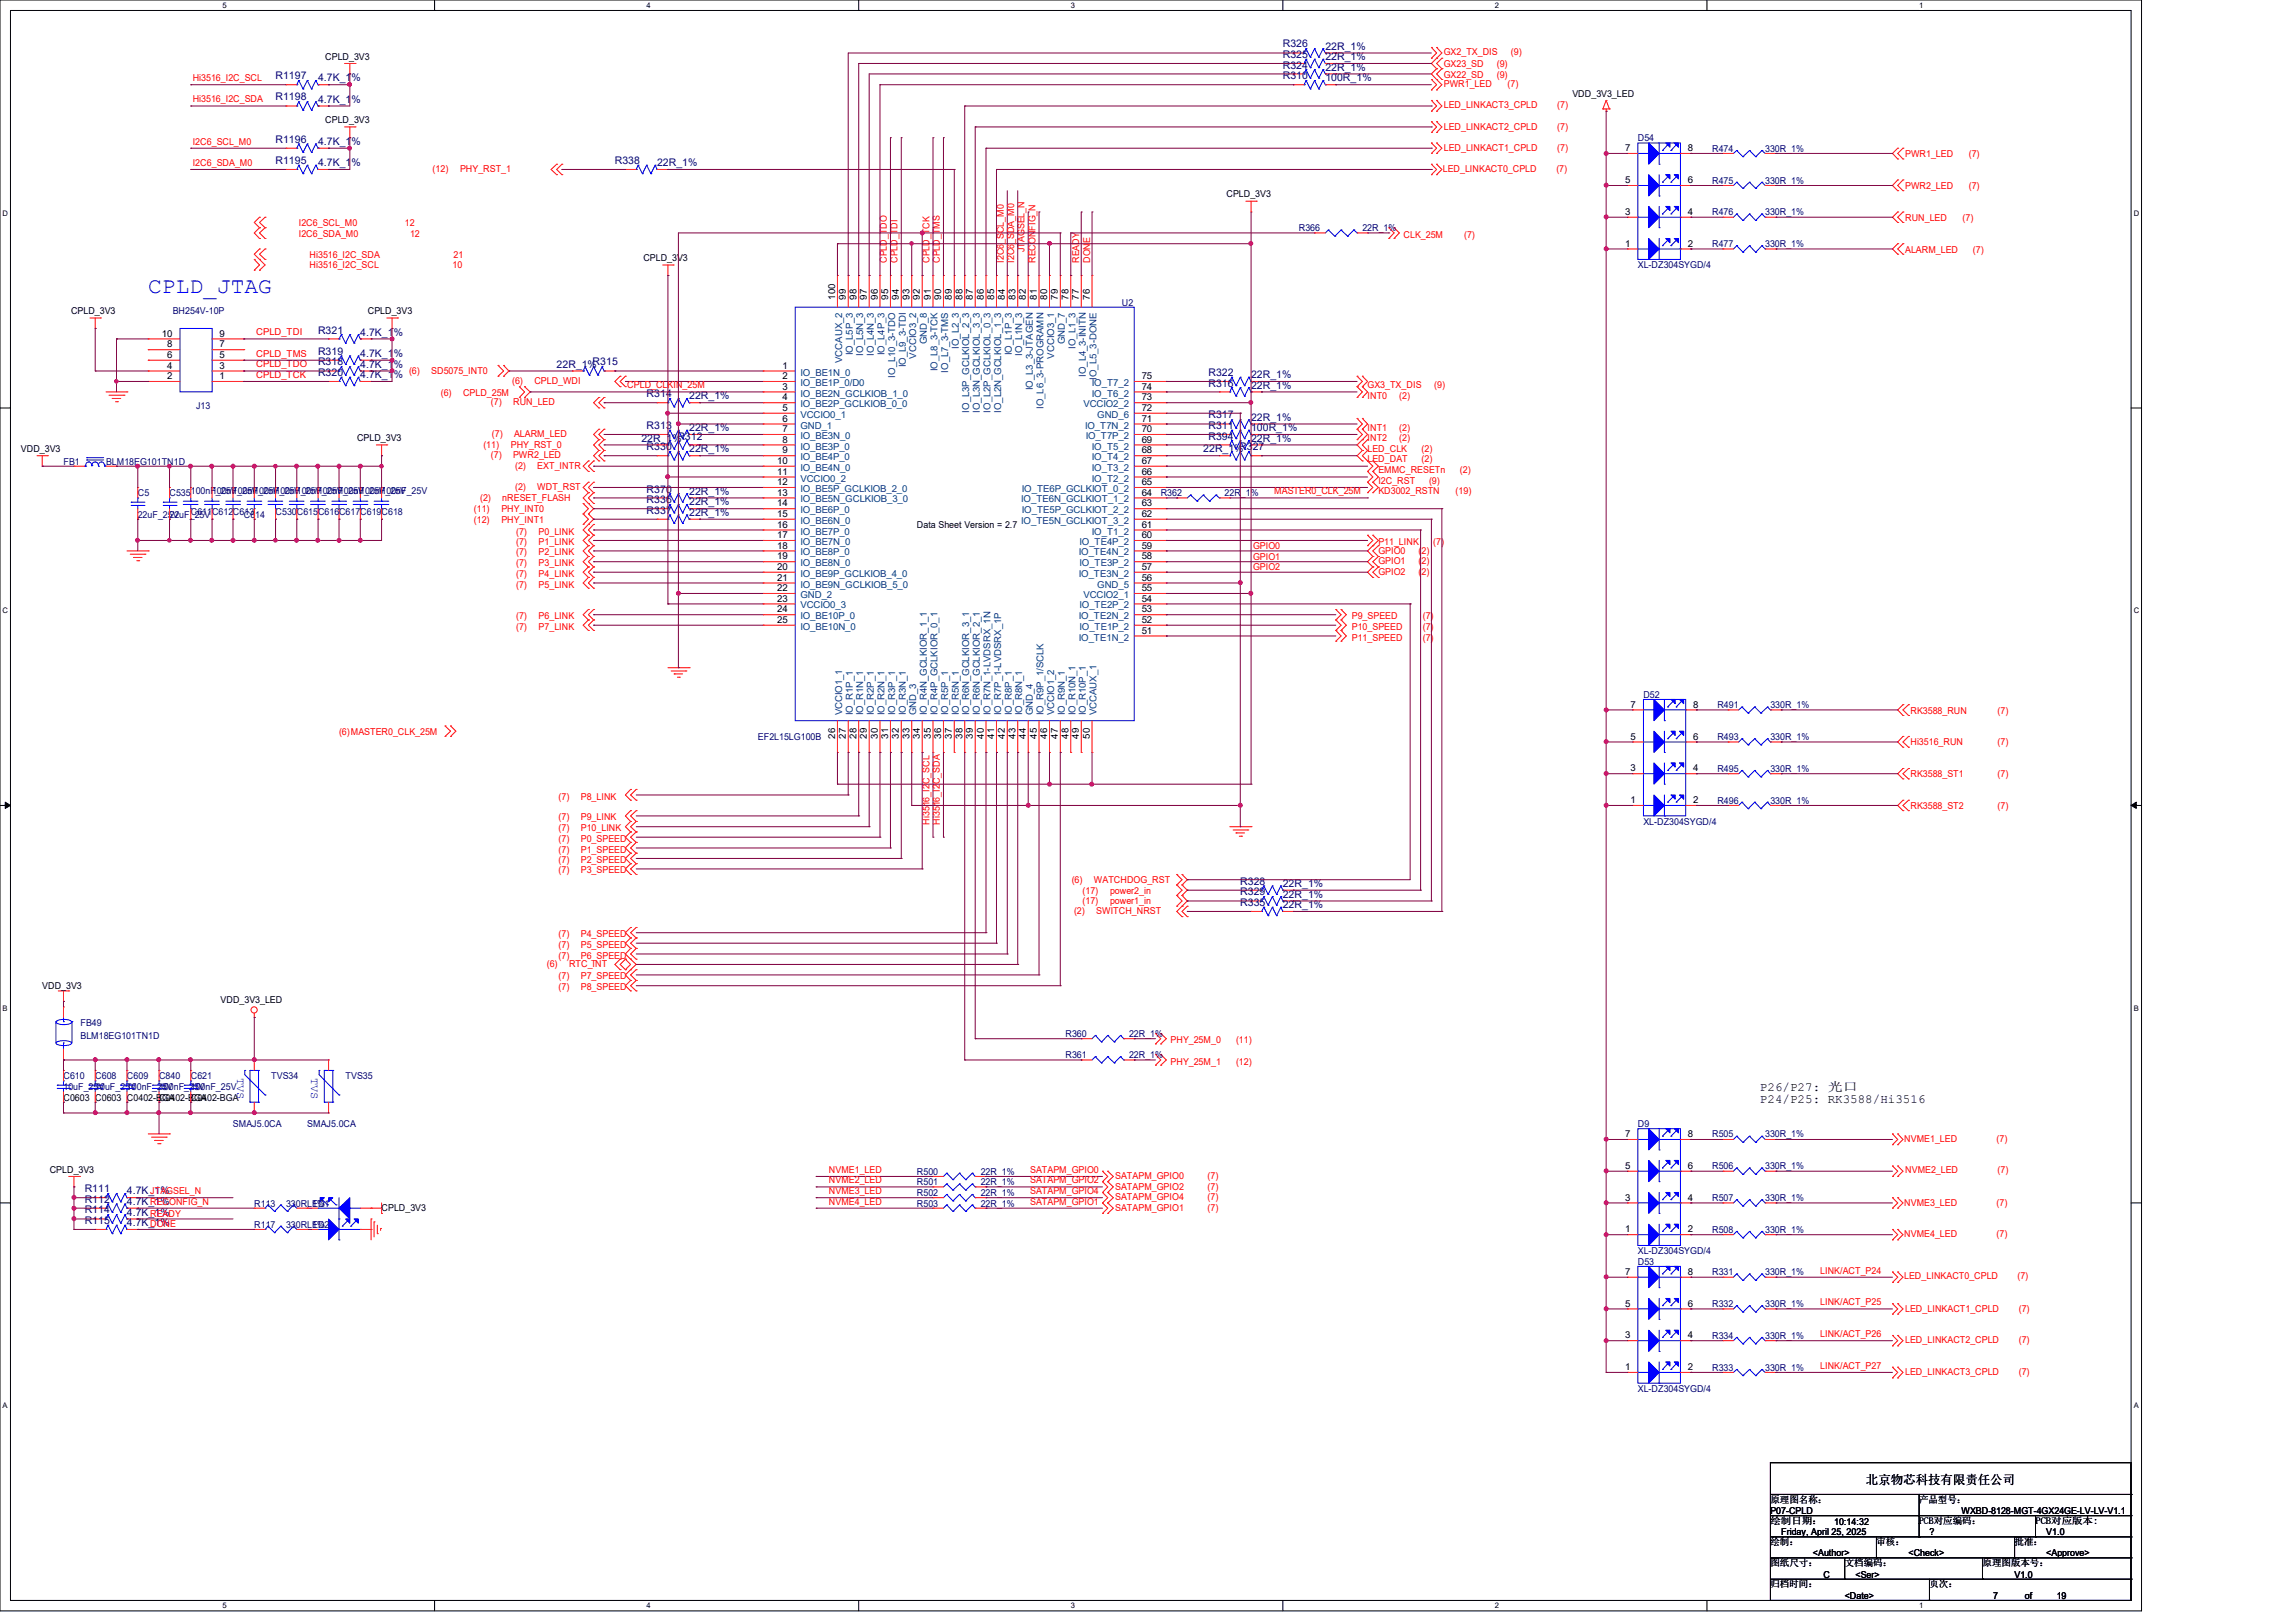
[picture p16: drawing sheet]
<svg xmlns="http://www.w3.org/2000/svg" width="297mm" height="210mm" viewBox="0 0 297 210" stroke-linecap="round" stroke-linejoin="round" font-family="sans-serif">
<defs><g id="words">
<text font-size="2.9" fill="#00f" x="19.2" y="37.9">CPLD_JTAG</text>
<g font-size="1.6">
<text x="227.7" y="141.1">P26/P27: 光口</text>
<text x="227.7" y="142.7">P24/P25: RK3588/Hi3516</text>
<text x="241.4" y="192">北京物芯科技有限责任公司</text>
</g>
<g font-size="1.5" fill="#00f">
<text x="30.7" y="139.5" transform="rotate(90 30.7 139.5)">TVS</text>
<text x="40.3" y="139.5" transform="rotate(90 40.3 139.5)">TVS</text>
</g>
<g font-size="1.4" fill="#000080">
<text x="35.6" y="10.2">R1197</text>
<text x="41.1" y="10.5">4.7K_1%</text>
<text x="165.9" y="6.1">R326</text>
<text x="165.9" y="7.5">R325</text>
<text x="165.9" y="8.9">R324</text>
<text x="165.9" y="10.2">R310</text>
<text x="171.4" y="6.4">22R_1%</text>
<text x="171.4" y="7.8">22R_1%</text>
<text x="171.4" y="9.2">22R_1%</text>
<text x="171.4" y="10.5">100R_1%</text>
<text x="35.6" y="13">R1198</text>
<text x="41.1" y="13.3">4.7K_1%</text>
<text x="35.6" y="21.3">R1195</text>
<text x="35.6" y="18.5">R1196</text>
<text x="41.1" y="21.5">4.7K_1%</text>
<text x="41.1" y="18.8">4.7K_1%</text>
<text x="79.5" y="21.3">R338</text>
<text x="85" y="21.5">22R_1%</text>
<text x="41.1" y="43.2">R321</text>
<text x="41.1" y="45.9">R319</text>
<text x="41.1" y="47.3">R318</text>
<text x="46.6" y="43.5">4.7K_1%</text>
<text x="46.6" y="46.2">4.7K_1%</text>
<text x="46.6" y="47.6">4.7K_1%</text>
<text x="72" y="47.6">22R_1%R315</text>
<text x="41.1" y="48.7">R320</text>
<text x="46.6" y="48.9">4.7K_1%</text>
<text x="83.7" y="51.4">R314</text>
<text x="89.2" y="51.7">22R_1%</text>
<text x="156.3" y="48.7">R322</text>
<text x="156.3" y="50">R316</text>
<text x="161.8" y="48.9">22R_1%</text>
<text x="161.8" y="50.3">22R_1%</text>
<text x="83" y="57.2">22R_1%</text>
<text x="83.7" y="55.5">R313</text>
<text x="83.7" y="58.3">R330</text>
<text x="87.6" y="56.9">R312</text>
<text x="89.2" y="55.8">22R_1%</text>
<text x="89.2" y="58.5">22R_1%</text>
<text x="155.7" y="58.5">22R_1%</text>
<text x="156.3" y="54.1">R317</text>
<text x="156.3" y="55.5">R311</text>
<text x="156.3" y="56.9">R394</text>
<text x="160.3" y="58.3">R327</text>
<text x="161.8" y="54.4">22R_1%</text>
<text x="161.8" y="55.8">100R_1%</text>
<text x="161.8" y="57.2">22R_1%</text>
<text x="83.7" y="63.8">R370</text>
<text x="83.7" y="65.1">R336</text>
<text x="89.2" y="64.1">22R_1%</text>
<text x="89.2" y="65.4">22R_1%</text>
<text x="83.7" y="66.5">R337</text>
<text x="89.2" y="66.8">22R_1%</text>
<text x="160.4" y="114.5">R328</text>
<text x="160.4" y="115.9">R329</text>
<text x="160.4" y="117.3">R335</text>
<text x="165.9" y="114.8">22R_1%</text>
<text x="165.9" y="116.2">22R_1%</text>
<text x="165.9" y="117.5">22R_1%</text>
<text x="11" y="154.3">R111</text>
<text x="11" y="155.7">R112</text>
<text x="16.4" y="154.6">4.7K_1%</text>
<text x="16.4" y="155.9">4.7K_1%</text>
<text x="11" y="157">R114</text>
<text x="11" y="158.4">R115</text>
<text x="16.4" y="157.3">4.7K_1%</text>
<text x="16.4" y="158.7">4.7K_1%</text>
</g>
<g font-size="1.2" fill="#f00">
<text x="24.9" y="10.5">Hi3516_I2C_SCL</text>
<text x="186.8" y="11.3">PWR1_LED</text>
<text x="186.8" y="7.2">GX2_TX_DIS</text>
<text x="186.8" y="8.7">GX23_SD</text>
<text x="186.8" y="10">GX22_SD</text>
<text x="193.6" y="8.7">(9)</text>
<text x="193.6" y="10">(9)</text>
<text x="195" y="11.3">(7)</text>
<text x="195.4" y="7.2">(9)</text>
<text x="24.9" y="13.2">Hi3516_I2C_SDA</text>
<text x="186.8" y="16.8">LED_LINKACT2_CPLD</text>
<text x="186.8" y="14">LED_LINKACT3_CPLD</text>
<text x="201.5" y="16.8">(7)</text>
<text x="201.5" y="14">(7)</text>
<text x="24.9" y="18.7">I2C6_SCL_M0</text>
<text x="24.9" y="21.5">I2C6_SDA_M0</text>
<text x="56" y="22.3">(12)</text>
<text x="59.5" y="22.3">PHY_RST_1</text>
<text x="186.6" y="22.3">LED_LINKACT0_CPLD</text>
<text x="186.8" y="19.5">LED_LINKACT1_CPLD</text>
<text x="201.3" y="22.3">(7)</text>
<text x="201.5" y="19.5">(7)</text>
<text x="246.5" y="20.3">PWR1_LED</text>
<text x="254.7" y="20.3">(7)</text>
<text x="38.6" y="29.3">I2C6_SCL_M0</text>
<text x="52.4" y="29.3">12</text>
<text x="246.5" y="28.6">RUN_LED</text>
<text x="246.5" y="24.4">PWR2_LED</text>
<text x="253.9" y="28.6">(7)</text>
<text x="254.7" y="24.4">(7)</text>
<text x="38.6" y="30.6">I2C6_SDA_M0</text>
<text x="40" y="33.4">Hi3516_I2C_SDA</text>
<text x="40" y="34.7">Hi3516_I2C_SCL</text>
<text x="53" y="30.6">12</text>
<text x="58.5" y="34.7">10</text>
<text x="58.7" y="33.4">21</text>
<text x="114.7" y="34" transform="rotate(-90 114.7 34)">CPLD_TDO</text>
<text x="116.1" y="34" transform="rotate(-90 116.1 34)">CPLD_TDI</text>
<text x="120.2" y="34" transform="rotate(-90 120.2 34)">CPLD_TCK</text>
<text x="121.6" y="34" transform="rotate(-90 121.6 34)">CPLD_TMS</text>
<text x="129.8" y="34" transform="rotate(-90 129.8 34)">I2C6_SCL_M0</text>
<text x="131.2" y="34" transform="rotate(-90 131.2 34)">I2C6_SDA_M0</text>
<text x="132.5" y="32.6" transform="rotate(-90 132.5 32.6)">JTAGSEL_N</text>
<text x="133.9" y="34" transform="rotate(-90 133.9 34)">RECONFIG_N</text>
<text x="139.6" y="34" transform="rotate(-90 139.6 34)">READY</text>
<text x="141" y="34" transform="rotate(-90 141 34)">DONE</text>
<text x="181.6" y="30.7">CLK_25M</text>
<text x="189.4" y="30.7">(7)</text>
<text x="246.5" y="32.7">ALARM_LED</text>
<text x="255.2" y="32.7">(7)</text>
<text x="33.1" y="43.4">CPLD_TDI</text>
<text x="33.1" y="47.5">CPLD_TDO</text>
<text x="33.1" y="46.1">CPLD_TMS</text>
<text x="33.1" y="48.9">CPLD_TCK</text>
<text x="52.9" y="48.4">(6)</text>
<text x="55.8" y="48.4">SD5075_INT0</text>
<text x="57" y="51.2">(6)</text>
<text x="59.9" y="51.2">CPLD_25M</text>
<text x="63.5" y="52.4">(7)</text>
<text x="66.3" y="49.7">(6)</text>
<text x="66.4" y="52.4">RUN_LED</text>
<text x="69.1" y="49.7">CPLD_WDI</text>
<text x="81.2" y="50.2">CPLD_CLKIN_25M</text>
<text x="176.9" y="51.6">INT0</text>
<text x="176.9" y="50.2">GX3_TX_DIS</text>
<text x="181" y="51.6">(2)</text>
<text x="185.5" y="50.2">(9)</text>
<text x="62.5" y="57.9">(11)</text>
<text x="63.5" y="59.3">(7)</text>
<text x="63.6" y="56.6">(7)</text>
<text x="66.1" y="57.9">PHY_RST_0</text>
<text x="66.4" y="59.3">PWR2_LED</text>
<text x="66.5" y="56.6">ALARM_LED</text>
<text x="176.9" y="55.7">INT1</text>
<text x="176.9" y="57.1">INT2</text>
<text x="176.9" y="59.8">LED_DAT</text>
<text x="176.9" y="58.5">LED_CLK</text>
<text x="181" y="55.7">(2)</text>
<text x="181" y="57.1">(2)</text>
<text x="183.9" y="59.8">(2)</text>
<text x="183.9" y="58.5">(2)</text>
<text x="62.1" y="64.8">(2)</text>
<text x="65" y="64.8">nRESET_FLASH</text>
<text x="66.6" y="60.7">(2)</text>
<text x="66.6" y="63.4">(2)</text>
<text x="69.5" y="60.7">EXT_INTR</text>
<text x="69.5" y="63.4">WDT_RST</text>
<text x="164.8" y="64">MASTER0_CLK_25M</text>
<text x="178.3" y="61.2">EMMC_RESETn</text>
<text x="178.3" y="62.6">I2C_RST</text>
<text x="178.3" y="64">KD3002_RSTN</text>
<text x="184.9" y="62.6">(9)</text>
<text x="188.3" y="64">(19)</text>
<text x="188.8" y="61.2">(2)</text>
<text x="61.3" y="66.3">(11)</text>
<text x="61.3" y="67.6">(12)</text>
<text x="64.9" y="66.3">PHY_INT0</text>
<text x="64.9" y="67.6">PHY_INT1</text>
<text x="66.8" y="69.2">(7)</text>
<text x="66.8" y="70.5">(7)</text>
<text x="66.8" y="71.9">(7)</text>
<text x="69.7" y="69.2">P0_LINK</text>
<text x="69.7" y="70.5">P1_LINK</text>
<text x="69.7" y="71.9">P2_LINK</text>
<text x="162.1" y="71">GPIO0</text>
<text x="178.3" y="70.5">P11_LINK</text>
<text x="178.3" y="71.6">GPIO0</text>
<text x="183.5" y="71.6">(2)</text>
<text x="185.4" y="70.5">(7)</text>
<text x="66.8" y="73.3">(7)</text>
<text x="66.8" y="74.6">(7)</text>
<text x="66.8" y="76">(7)</text>
<text x="69.7" y="73.3">P3_LINK</text>
<text x="69.7" y="74.6">P4_LINK</text>
<text x="69.7" y="76">P5_LINK</text>
<text x="162.1" y="73.8">GPIO2</text>
<text x="162.1" y="72.4">GPIO1</text>
<text x="178.3" y="73">GPIO1</text>
<text x="178.3" y="74.4">GPIO2</text>
<text x="183.5" y="73">(2)</text>
<text x="183.5" y="74.4">(2)</text>
<text x="66.8" y="80.1">(7)</text>
<text x="66.8" y="81.5">(7)</text>
<text x="69.7" y="80.1">P6_LINK</text>
<text x="69.7" y="81.5">P7_LINK</text>
<text x="174.9" y="80.1">P9_SPEED</text>
<text x="174.9" y="81.5">P10_SPEED</text>
<text x="174.9" y="82.9">P11_SPEED</text>
<text x="184.1" y="81.5">(7)</text>
<text x="184.1" y="82.9">(7)</text>
<text x="184.1" y="80.1">(7)</text>
<text x="43.9" y="95.1">(6)MASTER0_CLK_25M</text>
<text x="247.1" y="92.3">RK3588_RUN</text>
<text x="258.4" y="92.3">(7)</text>
<text x="247.1" y="96.4">Hi3516_RUN</text>
<text x="247.1" y="100.6">RK3588_ST1</text>
<text x="258.4" y="96.4">(7)</text>
<text x="258.4" y="100.6">(7)</text>
<text x="72.3" y="107.6">(7)</text>
<text x="72.3" y="103.5">(7)</text>
<text x="72.3" y="106.2">(7)</text>
<text x="75.1" y="103.5">P8_LINK</text>
<text x="75.1" y="106.2">P9_LINK</text>
<text x="75.1" y="107.6">P10_LINK</text>
<text x="120.2" y="106.7" transform="rotate(-90 120.2 106.7)">Hi3516_I2C_SCL</text>
<text x="121.6" y="106.7" transform="rotate(-90 121.6 106.7)">Hi3516_I2C_SDA</text>
<text x="247.1" y="104.7">RK3588_ST2</text>
<text x="258.4" y="104.7">(7)</text>
<text x="72.3" y="108.9">(7)</text>
<text x="72.3" y="110.3">(7)</text>
<text x="72.3" y="111.7">(7)</text>
<text x="72.3" y="113">(7)</text>
<text x="75.1" y="108.9">P0_SPEED</text>
<text x="75.1" y="110.3">P1_SPEED</text>
<text x="75.1" y="111.7">P2_SPEED</text>
<text x="75.1" y="113">P3_SPEED</text>
<text x="138.6" y="114.3">(6)</text>
<text x="138.9" y="118.3">(2)</text>
<text x="140" y="115.7">(17)</text>
<text x="140" y="117">(17)</text>
<text x="141.5" y="114.3">WATCHDOG_RST</text>
<text x="141.8" y="118.3">SWITCH_NRST</text>
<text x="143.6" y="115.7">power2_in</text>
<text x="143.6" y="117">power1_in</text>
<text x="70.7" y="125.1">(6)</text>
<text x="72.3" y="121.3">(7)</text>
<text x="72.3" y="122.6">(7)</text>
<text x="72.3" y="124">(7)</text>
<text x="73.6" y="125.1">RTC_INT</text>
<text x="75.1" y="121.3">P4_SPEED</text>
<text x="75.1" y="122.6">P5_SPEED</text>
<text x="75.1" y="124">P6_SPEED</text>
<text x="72.3" y="126.7">(7)</text>
<text x="72.3" y="128.1">(7)</text>
<text x="75.1" y="126.7">P7_SPEED</text>
<text x="75.1" y="128.1">P8_SPEED</text>
<text x="151.4" y="135">PHY_25M_0</text>
<text x="151.4" y="137.8">PHY_25M_1</text>
<text x="159.9" y="135">(11)</text>
<text x="159.9" y="137.8">(12)</text>
<text x="246.3" y="147.7">NVME1_LED</text>
<text x="258.3" y="147.7">(7)</text>
<text x="19.4" y="155.9">RECONFIG_N</text>
<text x="19.4" y="154.5">JTAGSEL_N</text>
<text x="107.2" y="151.8">NVME1_LED</text>
<text x="107.2" y="153.1">NVME2_LED</text>
<text x="107.2" y="154.5">NVME3_LED</text>
<text x="107.2" y="155.9">NVME4_LED</text>
<text x="133.3" y="151.8">SATAPM_GPIO0</text>
<text x="133.3" y="153.1">SATAPM_GPIO2</text>
<text x="133.3" y="154.5">SATAPM_GPIO4</text>
<text x="133.3" y="155.9">SATAPM_GPIO1</text>
<text x="144.3" y="152.6">SATAPM_GPIO0</text>
<text x="144.3" y="153.9">SATAPM_GPIO2</text>
<text x="144.3" y="155.3">SATAPM_GPIO4</text>
<text x="156.2" y="152.6">(7)</text>
<text x="156.2" y="153.9">(7)</text>
<text x="156.2" y="155.3">(7)</text>
<text x="246.3" y="156">NVME3_LED</text>
<text x="246.5" y="151.8">NVME2_LED</text>
<text x="258.3" y="156">(7)</text>
<text x="258.4" y="151.8">(7)</text>
<text x="19.4" y="158.8">DONE</text>
<text x="19.4" y="157.5">READY</text>
<text x="144.3" y="156.7">SATAPM_GPIO1</text>
<text x="156.2" y="156.7">(7)</text>
<text x="246.3" y="160.1">NVME4_LED</text>
<text x="258.3" y="160.1">(7)</text>
<text x="235.5" y="164.8">LINK/ACT_P24</text>
<text x="246.3" y="165.6">LED_LINKACT0_CPLD</text>
<text x="261" y="165.6">(7)</text>
<text x="235.5" y="168.9">LINK/ACT_P25</text>
<text x="235.5" y="173">LINK/ACT_P26</text>
<text x="246.5" y="173.8">LED_LINKACT2_CPLD</text>
<text x="246.5" y="169.7">LED_LINKACT1_CPLD</text>
<text x="261.1" y="173.8">(7)</text>
<text x="261.1" y="169.7">(7)</text>
<text x="235.5" y="177.1">LINK/ACT_P27</text>
<text x="246.5" y="177.9">LED_LINKACT3_CPLD</text>
<text x="261.1" y="177.9">(7)</text>
</g>
<g font-size="1.2">
<text x="42.1" y="7.7">CPLD_3V3</text>
<text x="42.1" y="16">CPLD_3V3</text>
<text x="203.4" y="12.5">VDD_3V3_LED</text>
<text x="210.2" y="23.7">5</text>
<text x="210.2" y="19.6">7</text>
<text x="218.3" y="23.7">6</text>
<text x="218.3" y="19.6">8</text>
<text x="158.7" y="25.5">CPLD_3V3</text>
<text x="210.2" y="27.8">3</text>
<text x="218.3" y="27.8">4</text>
<text x="83.2" y="33.8">CPLD_3V3</text>
<text x="210.2" y="31.9">1</text>
<text x="218.3" y="31.9">2</text>
<text x="9.2" y="40.6">CPLD_3V3</text>
<text x="47.6" y="40.6">CPLD_3V3</text>
<text x="108" y="38.8" transform="rotate(-90 108 38.8)">100</text>
<text x="109.4" y="38.8" transform="rotate(-90 109.4 38.8)">99</text>
<text x="110.8" y="38.8" transform="rotate(-90 110.8 38.8)">98</text>
<text x="112.1" y="38.8" transform="rotate(-90 112.1 38.8)">97</text>
<text x="113.5" y="38.8" transform="rotate(-90 113.5 38.8)">96</text>
<text x="114.9" y="38.8" transform="rotate(-90 114.9 38.8)">95</text>
<text x="116.3" y="38.8" transform="rotate(-90 116.3 38.8)">94</text>
<text x="117.6" y="38.8" transform="rotate(-90 117.6 38.8)">93</text>
<text x="119" y="38.8" transform="rotate(-90 119 38.8)">92</text>
<text x="120.4" y="38.8" transform="rotate(-90 120.4 38.8)">91</text>
<text x="121.7" y="38.8" transform="rotate(-90 121.7 38.8)">90</text>
<text x="123.1" y="38.8" transform="rotate(-90 123.1 38.8)">89</text>
<text x="124.5" y="38.8" transform="rotate(-90 124.5 38.8)">88</text>
<text x="125.9" y="38.8" transform="rotate(-90 125.9 38.8)">87</text>
<text x="127.3" y="38.8" transform="rotate(-90 127.3 38.8)">86</text>
<text x="128.6" y="38.8" transform="rotate(-90 128.6 38.8)">85</text>
<text x="130" y="38.8" transform="rotate(-90 130 38.8)">84</text>
<text x="131.4" y="38.8" transform="rotate(-90 131.4 38.8)">83</text>
<text x="132.7" y="38.8" transform="rotate(-90 132.7 38.8)">82</text>
<text x="134.1" y="38.8" transform="rotate(-90 134.1 38.8)">81</text>
<text x="135.5" y="38.8" transform="rotate(-90 135.5 38.8)">80</text>
<text x="136.9" y="38.8" transform="rotate(-90 136.9 38.8)">79</text>
<text x="138.2" y="38.8" transform="rotate(-90 138.2 38.8)">78</text>
<text x="139.6" y="38.8" transform="rotate(-90 139.6 38.8)">77</text>
<text x="141" y="38.8" transform="rotate(-90 141 38.8)">76</text>
<text x="21" y="43.6">10</text>
<text x="21.6" y="47.7">4</text>
<text x="21.6" y="46.3">6</text>
<text x="21.6" y="45">8</text>
<text x="28.4" y="47.7">3</text>
<text x="28.4" y="46.3">5</text>
<text x="28.4" y="45">7</text>
<text x="28.4" y="43.6">9</text>
<text x="101.2" y="47.7">1</text>
<text x="21.6" y="49.1">2</text>
<text x="28.4" y="49.1">1</text>
<text x="101.2" y="49.1">2</text>
<text x="101.2" y="50.4">3</text>
<text x="101.2" y="51.8">4</text>
<text x="101.2" y="53.2">5</text>
<text x="147.7" y="53.2">72</text>
<text x="147.7" y="51.8">73</text>
<text x="147.7" y="50.4">74</text>
<text x="147.7" y="49.1">75</text>
<text x="2.7" y="58.5">VDD_3V3</text>
<text x="46.2" y="57.1">CPLD_3V3</text>
<text x="101.2" y="54.6">6</text>
<text x="101.2" y="55.9">7</text>
<text x="101.2" y="57.3">8</text>
<text x="101.2" y="58.7">9</text>
<text x="147.7" y="58.7">68</text>
<text x="147.7" y="57.3">69</text>
<text x="147.7" y="55.9">70</text>
<text x="147.7" y="54.6">71</text>
<text x="100.5" y="60">10</text>
<text x="100.5" y="61.4">11</text>
<text x="100.5" y="62.8">12</text>
<text x="100.5" y="64.1">13</text>
<text x="100.5" y="65.5">14</text>
<text x="147.7" y="65.5">63</text>
<text x="147.7" y="64.1">64</text>
<text x="147.7" y="62.8">65</text>
<text x="147.7" y="61.4">66</text>
<text x="147.7" y="60">67</text>
<text x="100.5" y="66.9">15</text>
<text x="100.5" y="68.3">16</text>
<text x="100.5" y="69.6">17</text>
<text x="100.5" y="71">18</text>
<text x="118.6" y="68.3">Data Sheet Version = 2.7</text>
<text x="147.7" y="71">59</text>
<text x="147.7" y="69.6">60</text>
<text x="147.7" y="68.3">61</text>
<text x="147.7" y="66.9">62</text>
<text x="100.5" y="72.4">19</text>
<text x="100.5" y="73.7">20</text>
<text x="100.5" y="75.1">21</text>
<text x="100.5" y="76.5">22</text>
<text x="100.5" y="77.8">23</text>
<text x="147.7" y="77.8">54</text>
<text x="147.7" y="76.5">55</text>
<text x="147.7" y="75.1">56</text>
<text x="147.7" y="73.7">57</text>
<text x="147.7" y="72.4">58</text>
<text x="100.5" y="79.2">24</text>
<text x="100.5" y="80.6">25</text>
<text x="147.7" y="82">51</text>
<text x="147.7" y="80.6">52</text>
<text x="147.7" y="79.2">53</text>
<text x="108" y="95.6" transform="rotate(-90 108 95.6)">26</text>
<text x="109.4" y="95.6" transform="rotate(-90 109.4 95.6)">27</text>
<text x="110.8" y="95.6" transform="rotate(-90 110.8 95.6)">28</text>
<text x="112.1" y="95.6" transform="rotate(-90 112.1 95.6)">29</text>
<text x="113.5" y="95.6" transform="rotate(-90 113.5 95.6)">30</text>
<text x="114.9" y="95.6" transform="rotate(-90 114.9 95.6)">31</text>
<text x="116.3" y="95.6" transform="rotate(-90 116.3 95.6)">32</text>
<text x="117.6" y="95.6" transform="rotate(-90 117.6 95.6)">33</text>
<text x="119" y="95.6" transform="rotate(-90 119 95.6)">34</text>
<text x="120.4" y="95.6" transform="rotate(-90 120.4 95.6)">35</text>
<text x="121.7" y="95.6" transform="rotate(-90 121.7 95.6)">36</text>
<text x="123.1" y="95.6" transform="rotate(-90 123.1 95.6)">37</text>
<text x="124.5" y="95.6" transform="rotate(-90 124.5 95.6)">38</text>
<text x="125.9" y="95.6" transform="rotate(-90 125.9 95.6)">39</text>
<text x="127.3" y="95.6" transform="rotate(-90 127.3 95.6)">40</text>
<text x="128.6" y="95.6" transform="rotate(-90 128.6 95.6)">41</text>
<text x="130" y="95.6" transform="rotate(-90 130 95.6)">42</text>
<text x="131.4" y="95.6" transform="rotate(-90 131.4 95.6)">43</text>
<text x="132.7" y="95.6" transform="rotate(-90 132.7 95.6)">44</text>
<text x="134.1" y="95.6" transform="rotate(-90 134.1 95.6)">45</text>
<text x="135.5" y="95.6" transform="rotate(-90 135.5 95.6)">46</text>
<text x="136.9" y="95.6" transform="rotate(-90 136.9 95.6)">47</text>
<text x="138.2" y="95.6" transform="rotate(-90 138.2 95.6)">48</text>
<text x="139.6" y="95.6" transform="rotate(-90 139.6 95.6)">49</text>
<text x="141" y="95.6" transform="rotate(-90 141 95.6)">50</text>
<text x="210.9" y="95.7">5</text>
<text x="210.9" y="91.6">7</text>
<text x="219" y="95.7">6</text>
<text x="219" y="91.6">8</text>
<text x="210.9" y="99.8">3</text>
<text x="219" y="99.8">4</text>
<text x="210.9" y="103.9">1</text>
<text x="219" y="103.9">2</text>
<text x="5.5" y="128">VDD_3V3</text>
<text x="28.5" y="129.8">VDD_3V3_LED</text>
<text x="8.2" y="142.4">C0603 C0603 C0402-BGA</text>
<text x="20.6" y="142.4">C0402-BGA</text>
<text x="24.7" y="142.4">C0402-BGA</text>
<text x="210.2" y="147.1">7</text>
<text x="218.3" y="147.1">8</text>
<text x="6.4" y="151.7">CPLD_3V3</text>
<text x="210.2" y="155.4">3</text>
<text x="210.2" y="151.3">5</text>
<text x="218.3" y="155.4">4</text>
<text x="218.3" y="151.3">6</text>
<text x="49.4" y="156.7">CPLD_3V3</text>
<text x="210.2" y="159.5">1</text>
<text x="218.3" y="159.5">2</text>
<text x="210.2" y="165">7</text>
<text x="218.3" y="165">8</text>
<text x="210.2" y="173.2">3</text>
<text x="210.2" y="169.1">5</text>
<text x="218.3" y="173.2">4</text>
<text x="218.3" y="169.1">6</text>
<text x="210.2" y="177.3">1</text>
<text x="218.3" y="177.3">2</text>
<text x="229" y="195.9">P07-CPLD</text>
<text x="229" y="194.4">原理图名称：</text>
<text x="229" y="197.2">绘制日期：</text>
<text x="237.3" y="197.3">10:14:32</text>
<text x="248.2" y="197.2">PCB对应编码：</text>
<text x="248.2" y="194.4">产品型号：</text>
<text x="253.7" y="195.9">WXBD-8128-MGT-4GX24GE-LV-LV-V1.1</text>
<text x="263.3" y="197.2">PCB对应版本:</text>
<text x="229" y="199.9">绘制：</text>
<text x="229" y="202.6">图纸尺寸：</text>
<text x="230.4" y="198.6">Friday, April 25, 2025</text>
<text x="234.5" y="201.4">&lt;Author&gt;</text>
<text x="238.6" y="202.6">文档编码：</text>
<text x="242.7" y="199.9">审核：</text>
<text x="246.9" y="201.4">&lt;Check&gt;</text>
<text x="249.6" y="198.6">?</text>
<text x="256.5" y="202.6">原理图版本号：</text>
<text x="260.6" y="199.9">批准：</text>
<text x="264.7" y="198.6">V1.0</text>
<text x="264.7" y="201.4">&lt;Approve&gt;</text>
<text x="229" y="205.4">归档时间：</text>
<text x="235.9" y="204.1">C</text>
<text x="238.6" y="206.9">&lt;Date&gt;</text>
<text x="240" y="204.1">&lt;Ser&gt;</text>
<text x="249.6" y="205.4">页次：</text>
<text x="257.8" y="206.9">7</text>
<text x="260.6" y="204.1">V1.0</text>
<text x="262" y="206.9">of</text>
<text x="266.1" y="206.9">19</text>
</g>
<g font-size="1.2" fill="#000080">
<text x="211.9" y="18.3">D54</text>
<text x="221.5" y="19.6">R474</text>
<text x="221.5" y="23.7">R475</text>
<text x="228.3" y="19.6">330R_1%</text>
<text x="228.3" y="23.7">330R_1%</text>
<text x="168" y="29.9">R366</text>
<text x="176.2" y="29.9">22R_1%</text>
<text x="221.5" y="27.9">R476</text>
<text x="228.3" y="27.9">330R_1%</text>
<text x="211.9" y="34.7">XL-DZ304SYGD/4</text>
<text x="221.5" y="32">R477</text>
<text x="228.3" y="32">330R_1%</text>
<text x="22.4" y="40.6">BH254V-10P</text>
<text x="145.1" y="39.5">U2</text>
<text x="25.4" y="53">J13</text>
<text x="8.2" y="60.1">FB1</text>
<text x="13.7" y="60.1">BLM18EG101TN1D</text>
<text x="17.8" y="64.2">C5</text>
<text x="21.9" y="64.2">C535100nF_25V100nF_25V100nF_25V100nF_25V100nF_25V</text>
<text x="27.4" y="64">100nF_25V100nF_25V100nF_25V100nF_25V100nF_25V</text>
<text x="150.2" y="64.2">R362</text>
<text x="158.4" y="64.2">22R_1%</text>
<text x="17.8" y="67">22uF_25V</text>
<text x="21.9" y="67">22uF_25V</text>
<text x="24.7" y="66.7">C611C612C613</text>
<text x="31.5" y="67">C614</text>
<text x="35.6" y="66.7">C530C615C616C617C619C618</text>
<text x="98" y="95.8">EF2L15LG100B</text>
<text x="212.6" y="90.3">D52</text>
<text x="222.2" y="91.7">R491</text>
<text x="222.2" y="95.8">R493</text>
<text x="229" y="91.7">330R_1%</text>
<text x="229" y="95.8">330R_1%</text>
<text x="222.2" y="99.9">R495</text>
<text x="229" y="99.9">330R_1%</text>
<text x="212.6" y="106.7">XL-DZ304SYGD/4</text>
<text x="222.2" y="104">R496</text>
<text x="229" y="104">330R_1%</text>
<text x="10.4" y="132.8">FB49</text>
<text x="10.4" y="134.4">BLM18EG101TN1D</text>
<text x="137.8" y="134.2">R360</text>
<text x="137.8" y="136.9">R361</text>
<text x="146.1" y="134.2">22R_1%</text>
<text x="146.1" y="136.9">22R_1%</text>
<text x="8.2" y="139.7">C610</text>
<text x="8.2" y="141">10uF_25V</text>
<text x="12.3" y="139.7">C608</text>
<text x="12.3" y="141">10uF_25V</text>
<text x="16.4" y="139.7">C609</text>
<text x="16.4" y="141">100nF_25V</text>
<text x="20.6" y="139.7">C840</text>
<text x="20.6" y="141">100nF_25V</text>
<text x="24.7" y="139.7">C621</text>
<text x="24.7" y="141">100nF_25V</text>
<text x="35.1" y="139.7">TVS34</text>
<text x="44.7" y="139.7">TVS35</text>
<text x="30.1" y="145.8">SMAJ5.0CA</text>
<text x="39.7" y="145.8">SMAJ5.0CA</text>
<text x="211.9" y="145.8">D9</text>
<text x="221.5" y="147.2">R505</text>
<text x="228.3" y="147.2">330R_1%</text>
<text x="118.6" y="152">R500</text>
<text x="118.6" y="153.4">R501</text>
<text x="118.6" y="154.7">R502</text>
<text x="126.9" y="152">22R_1%</text>
<text x="126.9" y="153.4">22R_1%</text>
<text x="126.9" y="154.7">22R_1%</text>
<text x="221.5" y="155.4">R507</text>
<text x="221.5" y="151.3">R506</text>
<text x="228.3" y="155.4">330R_1%</text>
<text x="228.3" y="151.3">330R_1%</text>
<text x="32.9" y="156.1">R113</text>
<text x="32.9" y="158.9">R117</text>
<text x="37" y="156.1">330R_1%</text>
<text x="37" y="158.9">330R_1%</text>
<text x="39.7" y="156.1">LED1</text>
<text x="39.7" y="158.9">LED2</text>
<text x="118.6" y="156.1">R503</text>
<text x="126.9" y="156.1">22R_1%</text>
<text x="221.5" y="159.6">R508</text>
<text x="228.3" y="159.6">330R_1%</text>
<text x="211.9" y="163.7">D53</text>
<text x="211.9" y="162.3">XL-DZ304SYGD/4</text>
<text x="221.5" y="165">R331</text>
<text x="228.3" y="165">330R_1%</text>
<text x="221.5" y="169.2">R332</text>
<text x="221.5" y="173.3">R334</text>
<text x="228.3" y="169.2">330R_1%</text>
<text x="228.3" y="173.3">330R_1%</text>
<text x="221.5" y="177.4">R333</text>
<text x="228.3" y="177.4">330R_1%</text>
<text x="211.9" y="180.1">XL-DZ304SYGD/4</text>
</g>
<g font-size="1.2" fill="#004080">
<text x="108.9" y="47" transform="rotate(-90 108.9 47)">VCCAUX_2</text>
<text x="110.3" y="46" transform="rotate(-90 110.3 46)">IO_L5P_3</text>
<text x="111.7" y="46" transform="rotate(-90 111.7 46)">IO_L5N_3</text>
<text x="113" y="46" transform="rotate(-90 113 46)">IO_L4N_3</text>
<text x="114.4" y="46" transform="rotate(-90 114.4 46)">IO_L4P_3</text>
<text x="117.2" y="47.5" transform="rotate(-90 117.2 47.5)">IO_L9_3-TDI</text>
<text x="118.5" y="46.4" transform="rotate(-90 118.5 46.4)">VCCIO3_2</text>
<text x="119.9" y="44.5" transform="rotate(-90 119.9 44.5)">GND_8</text>
<text x="124" y="45.1" transform="rotate(-90 124 45.1)">IO_L2_3</text>
<text x="130.9" y="46" transform="rotate(-90 130.9 46)">IO_L1P_3</text>
<text x="132.2" y="46" transform="rotate(-90 132.2 46)">IO_L1N_3</text>
<text x="136.4" y="46.4" transform="rotate(-90 136.4 46.4)">VCCIO3_1</text>
<text x="137.8" y="44.5" transform="rotate(-90 137.8 44.5)">GND_7</text>
<text x="139.1" y="45.1" transform="rotate(-90 139.1 45.1)">IO_L1_3</text>
<text x="103.5" y="48.6">IO_BE1N_0</text>
<text x="103.5" y="50">IO_BE1P_0/D0</text>
<text x="103.5" y="51.3">IO_BE2N_GCLKIOB_1_0</text>
<text x="103.5" y="52.7">IO_BE2P_GCLKIOB_0_0</text>
<text x="115.8" y="48.9" transform="rotate(-90 115.8 48.9)">IO_L10_3-TDO</text>
<text x="121.3" y="48" transform="rotate(-90 121.3 48)">IO_L8_3-TCK</text>
<text x="122.6" y="48.2" transform="rotate(-90 122.6 48.2)">IO_L7_3-TMS</text>
<text x="125.4" y="53.4" transform="rotate(-90 125.4 53.4)">IO_L3P_GCLKIOL_2_3</text>
<text x="126.7" y="53.4" transform="rotate(-90 126.7 53.4)">IO_L3N_GCLKIOL_3_3</text>
<text x="128.1" y="53.4" transform="rotate(-90 128.1 53.4)">IO_L2P_GCLKIOL_0_3</text>
<text x="129.5" y="53.4" transform="rotate(-90 129.5 53.4)">IO_L2N_GCLKIOL_1_3</text>
<text x="133.6" y="50.5" transform="rotate(-90 133.6 50.5)">IO_L3_3-JTAGEN</text>
<text x="135" y="52.9" transform="rotate(-90 135 52.9)">IO_L6_3-PROGRAMN</text>
<text x="140.2" y="52.7">VCCIO2_2</text>
<text x="140.5" y="48.8" transform="rotate(-90 140.5 48.8)">IO_L4_3-INITN</text>
<text x="141.3" y="51.3">IO_T6_2</text>
<text x="141.3" y="50">IO_T7_2</text>
<text x="141.9" y="49.1" transform="rotate(-90 141.9 49.1)">IO_L5_3-DONE</text>
<text x="103.5" y="54.1">VCCIO0_1</text>
<text x="103.5" y="55.5">GND_1</text>
<text x="103.5" y="56.8">IO_BE3N_0</text>
<text x="103.5" y="58.2">IO_BE3P_0</text>
<text x="103.5" y="59.6">IO_BE4P_0</text>
<text x="140.4" y="55.5">IO_T7N_2</text>
<text x="140.5" y="56.8">IO_T7P_2</text>
<text x="141.3" y="59.6">IO_T4_2</text>
<text x="141.3" y="58.2">IO_T5_2</text>
<text x="141.9" y="54.1">GND_6</text>
<text x="103.5" y="60.9">IO_BE4N_0</text>
<text x="103.5" y="62.3">VCCIO0_2</text>
<text x="103.5" y="63.7">IO_BE5P_GCLKIOB_2_0</text>
<text x="103.5" y="65">IO_BE5N_GCLKIOB_3_0</text>
<text x="132.1" y="65">IO_TE6N_GCLKIOT_1_2</text>
<text x="132.2" y="63.7">IO_TE6P_GCLKIOT_0_2</text>
<text x="141.3" y="62.3">IO_T2_2</text>
<text x="141.3" y="60.9">IO_T3_2</text>
<text x="103.5" y="66.4">IO_BE6P_0</text>
<text x="103.5" y="67.8">IO_BE6N_0</text>
<text x="103.5" y="69.2">IO_BE7P_0</text>
<text x="103.5" y="70.5">IO_BE7N_0</text>
<text x="103.5" y="71.9">IO_BE8P_0</text>
<text x="132.1" y="67.8">IO_TE5N_GCLKIOT_3_2</text>
<text x="132.2" y="66.4">IO_TE5P_GCLKIOT_2_2</text>
<text x="139.6" y="71.9">IO_TE4N_2</text>
<text x="139.7" y="70.5">IO_TE4P_2</text>
<text x="141.3" y="69.2">IO_T1_2</text>
<text x="103.5" y="73.3">IO_BE8N_0</text>
<text x="103.5" y="74.6">IO_BE9P_GCLKIOB_4_0</text>
<text x="103.5" y="76">IO_BE9N_GCLKIOB_5_0</text>
<text x="103.5" y="77.4">GND_2</text>
<text x="139.6" y="74.6">IO_TE3N_2</text>
<text x="139.7" y="73.3">IO_TE3P_2</text>
<text x="140.2" y="77.4">VCCIO2_1</text>
<text x="141.9" y="76">GND_5</text>
<text x="103.5" y="78.7">VCCIO0_3</text>
<text x="103.5" y="80.1">IO_BE10P_0</text>
<text x="103.5" y="81.5">IO_BE10N_0</text>
<text x="139.6" y="82.9">IO_TE1N_2</text>
<text x="139.6" y="80.1">IO_TE2N_2</text>
<text x="139.7" y="81.5">IO_TE1P_2</text>
<text x="139.7" y="78.7">IO_TE2P_2</text>
<text x="108.9" y="92.6" transform="rotate(-90 108.9 92.6)">VCCIO1_1</text>
<text x="110.3" y="92.6" transform="rotate(-90 110.3 92.6)">IO_R1P_1</text>
<text x="111.7" y="92.6" transform="rotate(-90 111.7 92.6)">IO_R1N_1</text>
<text x="113" y="92.6" transform="rotate(-90 113 92.6)">IO_R2P_1</text>
<text x="114.4" y="92.6" transform="rotate(-90 114.4 92.6)">IO_R2N_1</text>
<text x="115.8" y="92.6" transform="rotate(-90 115.8 92.6)">IO_R3P_1</text>
<text x="117.2" y="92.6" transform="rotate(-90 117.2 92.6)">IO_R3N_1</text>
<text x="118.5" y="92.6" transform="rotate(-90 118.5 92.6)">GND_3</text>
<text x="119.9" y="92.6" transform="rotate(-90 119.9 92.6)">IO_R4N_GCLKIOR_1_1</text>
<text x="121.3" y="92.6" transform="rotate(-90 121.3 92.6)">IO_R4P_GCLKIOR_0_1</text>
<text x="122.6" y="92.6" transform="rotate(-90 122.6 92.6)">IO_R5P_1</text>
<text x="124" y="92.6" transform="rotate(-90 124 92.6)">IO_R5N_1</text>
<text x="125.4" y="92.6" transform="rotate(-90 125.4 92.6)">IO_R6N_GCLKIOR_3_1</text>
<text x="126.7" y="92.6" transform="rotate(-90 126.7 92.6)">IO_R6N_GCLKIOR_2_1</text>
<text x="128.1" y="92.6" transform="rotate(-90 128.1 92.6)">IO_R7N_1-LVDSRX_1N</text>
<text x="129.5" y="92.6" transform="rotate(-90 129.5 92.6)">IO_R7P_1-LVDSRX_1P</text>
<text x="130.9" y="92.6" transform="rotate(-90 130.9 92.6)">IO_R8P_1</text>
<text x="132.2" y="92.6" transform="rotate(-90 132.2 92.6)">IO_R8N_1</text>
<text x="133.6" y="92.6" transform="rotate(-90 133.6 92.6)">GND_4</text>
<text x="135" y="92.6" transform="rotate(-90 135 92.6)">IO_R9P_1/SCLK</text>
<text x="136.4" y="92.6" transform="rotate(-90 136.4 92.6)">VCCIO1_2</text>
<text x="137.8" y="92.6" transform="rotate(-90 137.8 92.6)">IO_R9N_1</text>
<text x="139.1" y="92.6" transform="rotate(-90 139.1 92.6)">IO_R10N_1</text>
<text x="140.5" y="92.6" transform="rotate(-90 140.5 92.6)">IO_R10P_1</text>
<text x="141.9" y="92.6" transform="rotate(-90 141.9 92.6)">VCCAUX_1</text>
</g>
<g font-size="1">
<text x="28.8" y="1">5</text>
<text x="83.7" y="1">4</text>
<text x="138.5" y="1">3</text>
<text x="193.4" y="1">2</text>
<text x="248.2" y="1">1</text>
<text x=".3" y="27.9">D</text>
<text x="276" y="27.9">D</text>
<text x=".3" y="79.4">C</text>
<text x="276" y="79.4">C</text>
<text x=".3" y="130.8">B</text>
<text x="276" y="130.8">B</text>
<text x=".3" y="182.2">A</text>
<text x="276" y="182.2">A</text>
<text x="28.8" y="208.1">5</text>
<text x="83.7" y="208.1">4</text>
<text x="138.5" y="208.1">3</text>
<text x="193.4" y="208.1">2</text>
<text x="248.2" y="208.1">1</text>
</g>
</g></defs>
<path d="M0 0h277v208.4h-277zM1.4 1.4h274.3v205.7h-274.3z" fill="none" stroke="#000" stroke-width=".13"/>
<g fill="#fff">
<path d="M28.8 .1h.5v1.1h-.5z"/>
<path d="M28.8 207.2h.5v1.1h-.5z"/>
</g>
<path d="M56.2 0v1.4M56.2 207.1v1.3" fill="none" stroke="#000" stroke-width=".13"/>
<g fill="#fff">
<path d="M83.7 .1h.5v1.1h-.5z"/>
<path d="M83.7 207.2h.5v1.1h-.5z"/>
</g>
<path d="M111.1 0v1.4M111.1 207.1v1.3" fill="none" stroke="#000" stroke-width=".13"/>
<g fill="#fff">
<path d="M138.5 .1h.6v1.1h-.6z"/>
<path d="M138.5 207.2h.6v1.1h-.6z"/>
</g>
<path d="M165.9 0v1.4M165.9 207.1v1.3" fill="none" stroke="#000" stroke-width=".13"/>
<g fill="#fff">
<path d="M193.4 .1h.5v1.1h-.5z"/>
<path d="M193.4 207.2h.5v1.1h-.5z"/>
</g>
<path d="M220.8 0v1.4M220.8 207.1v1.3" fill="none" stroke="#000" stroke-width=".13"/>
<g fill="#fff">
<path d="M248.2 .1h.6v1.1h-.6z"/>
<path d="M248.2 207.2h.6v1.1h-.6z"/>
<path d="M.3 27.1h.8v1.1h-.8z"/>
<path d="M276 27.1h.7v1.1h-.7z"/>
<path d="M.3 78.5h.8v1.1h-.8z"/>
<path d="M276 78.5h.7v1.1h-.7z"/>
</g>
<path d="M0 52.8h1.4M275.7 52.8h1.3" fill="none" stroke="#000" stroke-width=".13"/>
<g fill="#fff">
<path d="M.3 129.9h.7v1.1h-.7z"/>
<path d="M276 129.9h.6v1.1h-.6z"/>
</g>
<path d="M0 104.2h1.4M275.7 104.2h1.3" fill="none" stroke="#000" stroke-width=".13"/>
<path d="M.7 103.8l.7 .4-.7 .4zM275.7 104.2l.7-.4v.8z" fill="#000" stroke="#000" stroke-width=".13"/>
<g fill="#fff">
<path d="M.3 181.4h.7v1.1h-.7z"/>
<path d="M276 181.4h.6v1.1h-.6z"/>
</g>
<g fill="none" stroke="#000" stroke-width=".13">
<path d="M0 155.7h1.4M275.7 155.7h1.3M229 189.3h46.7v17.8h-46.7zM229 193.4h46.7M229 196.1h46.7M229 198.9h46.7M242.7 198.9v2.7M248.2 196.1h.1M248.2 198.9h.1M248.2 193.4v5.5M260.6 198.9v2.7M263.3 198.9h.1"/>
<path d="M263.3 196.1v2.8M275.7 193.4h.1M275.7 196.1h.1M275.7 198.9h.1M229 201.6h46.7M229 204.3h46.7M238.6 204.3h.1M238.6 201.6v2.7M242.7 201.6h.1M249.6 207.1h.1M249.6 204.3v2.8M256.5 204.3h.1"/>
<path d="M256.5 201.6v2.7M260.6 201.6h.1M275.7 201.6h.1M275.7 204.3h.1"/>
</g>
<g fill="none" stroke="#f00" stroke-width=".13">
<path d="M37 11h.1M37 13.7h.1M37 19.2h.1M37 11h1.4M37 13.7h1.4M37 19.2h1.4M41.1 11h1.4M41.1 13.7h1.4M41.1 19.2h1.4M42.5 11h.1M42.5 13.7h.1M42.5 19.2h.1"/>
<path d="M44.6 16.4h1.3M44.6 8.2h1.3M45.3 17.8h.1M45.3 9.6h.1M45.3 8.2v1.4M45.3 16.4v1.4M45.9 16.4h.1M45.9 8.2h.1M167.3 6.9h.1M167.3 8.2h.1M167.3 9.6h.1M167.3 11h.1"/>
<path d="M167.3 8.2h1.4M167.3 6.9h1.4M167.3 11h1.4M167.3 9.6h1.4M171.5 8.2h1.3M171.5 6.9h1.3M171.5 11h1.3M171.5 9.6h1.3M172.8 6.9h.1M172.8 8.2h.1M172.8 9.6h.1M172.8 11h.1"/>
<path d="M185.2 17.1h.1M185.2 15.7h.1M185.2 14.4h.1M185.2 13h.1M185.2 11.6h.1M185.2 10.3h.1M185.2 7.5h.1M185.2 6.1h.1M185.2 19.9h.1M185.2 18.5h.1M185.2 15.7l.6 .7-.6 .7M185.2 13l.6 .7-.6 .7"/>
<path d="M185.2 10.3l.6 .7-.6 .6M185.2 6.1l.6 .8-.6 .6M185.2 18.5l.6 .7-.6 .7M185.8 15.7h.1M185.8 17.1h.1M185.8 13h.1M185.8 14.4h.1M185.8 10.3h.1M185.8 11.6h.1M185.8 6.1h.1M185.8 7.5h.1M185.8 8.9h.1"/>
<path d="M185.8 18.5h.1M185.8 19.9h.1M185.8 15.7l.7 .7-.7 .7M185.8 13l.7 .7-.7 .7M185.8 10.3l.7 .7-.7 .6M185.8 6.1l.7 .8-1.3 1.3 .6 .7M185.8 8.9l-.6 .7 .6 .7M185.8 18.5l.7 .7-.7 .7M186.5 8.9h.1M186.5 7.5h.1M186.5 10.3h.1M186.5 7.5l-.7 .7 .7 .7"/>
<path d="M186.5 8.9l-.7 .7 .7 .7M207.3 14.1h.1M207.3 14.1h.9M207.8 14.4h.1M207.8 13h.1M207.8 14.1v.3M207.8 13l-.5 1.1M207.8 13l.4 1.1M208.2 14.1h.1M210.5 19.9h.1M210.5 19.9h1.4M217.4 19.9h1.3"/>
<path d="M218.7 19.9h.1M222.9 19.9h.1M222.9 19.9h1.3M228.3 19.9h1.4M229.7 19.9h.1M245.5 19.2h.1M245.5 19.2l-.7 .7 .7 .7M246.2 19.2h.1M246.2 19.2l-.7 .7 .7 .7M32.9 35h.1M32.9 33.6h.1M32.9 33.6l.7 .7-.7 .7"/>
<path d="M33.6 28.1h.1M33.6 29.5h.1M33.6 30.9h.1M33.6 32.2h.1M33.6 33.6h.1M33.6 35h.1M33.6 28.1l-.7 .7 .7 .7M33.6 29.5l-.7 .6 .7 .8M33.6 32.2l-.7 .7 1.4 1.4-.7 .7M34.3 29.5h.1M34.3 28.1h.1M34.3 30.9h.1"/>
<path d="M34.3 33.6h.1M34.3 32.2h.1M34.3 28.1l-.7 .7 .7 .7M34.3 29.5l-.7 .6 .7 .8M34.3 32.2l-.7 .7 .7 .7M37 21.9h.1M37 21.9h1.4M41.1 21.9h1.4M42.5 21.9h.1M72 21.3h.1M72 22.6h.1M72 21.3l-.7 .6 .7 .7"/>
<path d="M72.7 22.6h.1M72.7 21.3h.1M72.7 21.3l-.7 .6 .7 .7M80.9 21.9h.1M80.9 21.9h1.4M85 21.9h1.4M85.7 34.3h1.4M86.4 35.6h.1M86.4 21.9h.1M86.4 34.3v1.3M87.1 34.3h.1M108.3 35.6h.1"/>
<path d="M108.3 35.6v4.2M109.7 35.6h.1M109.7 35.6v4.2M111.1 35.6h.1M111.1 35.6v4.2M112.4 35.6h.1M112.4 35.6v4.2M113.8 35.6h.1M113.8 35.6v4.2M115.2 35.6h.1M115.2 35.6v4.2M116.6 35.6h.1"/>
<path d="M116.6 35.6v4.2M117.9 35.6h.1M117.9 35.6v4.2M119.3 35.6h.1M119.3 35.6v4.2M120.7 35.6h.1M120.7 35.6v4.2M122 35.6h.1M122 35.6v4.2M123.4 35.6h.1M123.4 35.6v4.2M124.8 35.6h.1"/>
<path d="M124.8 35.6v4.2M126.2 35.6h.1M126.2 35.6v4.2M127.6 35.6h.1M127.6 35.6v4.2M128.9 35.6h.1M128.9 35.6v4.2M130.3 35.6h.1M130.3 35.6v4.2M131.7 35.6h.1M131.7 35.6v4.2M133 35.6h.1"/>
<path d="M133 35.6v4.2M134.4 35.6h.1M134.4 35.6v4.2M135.8 35.6h.1M135.8 35.6v4.2M137.2 35.6h.1M137.2 35.6v4.2M138.5 35.6h.1M138.5 35.6v4.2M139.9 35.6h.1M139.9 35.6v4.2M141.3 35.6h.1"/>
<path d="M141.3 35.6v4.2M161.2 26h1.3M161.8 27.4h.1M161.8 26v1.4M162.5 26h.1M170.1 30.1h.1M170.1 30.1h1.4M175.6 30.1h1.3M176.9 30.1h.1M179.7 29.5h.1M179.7 30.9h.1M179.7 29.5l.6 .6-.6 .8"/>
<path d="M180.3 29.5h.1M180.3 30.9h.1M180.3 29.5l.7 .6-.7 .8M185.2 22.6h.1M185.2 21.3h.1M185.2 21.3l.6 .6-.6 .7M185.8 21.3h.1M185.8 22.6h.1M185.8 21.3l.7 .6-.7 .7M210.5 32.2h.1M210.5 28.1h.1M210.5 24h.1"/>
<path d="M210.5 24h1.4M210.5 32.2h1.4M210.5 28.1h1.4M217.4 24h1.3M217.4 32.2h1.3M217.4 28.1h1.3M218.7 32.2h.1M218.7 28.1h.1M218.7 24h.1M222.9 24h.1M222.9 32.2h.1M222.9 28.1h.1"/>
<path d="M222.9 24h1.3M222.9 32.2h1.3M222.9 28.1h1.3M228.3 24h1.4M228.3 32.2h1.4M228.3 28.1h1.4M229.7 24h.1M229.7 32.2h.1M229.7 28.1h.1M245.5 27.4h.1M245.5 28.8h.1M245.5 23.3h.1"/>
<path d="M245.5 24.7h.1M245.5 20.6h.1M245.5 31.5h.1M245.5 32.9h.1M245.5 27.4l-.7 .7 .7 .7M245.5 23.3l-.7 .7 .7 .7M245.5 31.5l-.7 .7 .7 .7M246.2 28.8h.1M246.2 27.4h.1M246.2 24.7h.1M246.2 23.3h.1M246.2 20.6h.1"/>
<path d="M246.2 32.9h.1M246.2 31.5h.1M246.2 27.4l-.7 .7 .7 .7M246.2 23.3l-.7 .7 .7 .7M246.2 31.5l-.7 .7 .7 .7M4.8 59h1.3M5.5 59v1.3M6.1 59h.1M11.6 41.1h1.4M12.3 42.5h.1M12.3 41.1v1.4M13 41.1h.1"/>
<path d="M13.7 50.7h2.7M14.1 51.1h1.9M14.5 51.6h.1M14.5 51.6h1.1M14.9 52h.3M15.2 52h.1M16 51.1h.1M16.4 50.7h.1M19.2 49.4h.1M19.2 48h.1M19.2 46.6h.1M19.2 45.3h.1"/>
<path d="M19.2 43.9h.1M19.2 49.4h4.1M19.2 43.9h4.1M19.2 48h4.1M19.2 46.6h4.1M19.2 45.3h4.1M27.4 49.4h4.1M27.4 43.9h4.1M27.4 48h4.1M27.4 46.6h4.1M27.4 45.3h4.1M31.5 49.4h.1"/>
<path d="M31.5 48h.1M31.5 46.6h.1M31.5 45.3h.1M31.5 43.9h.1M42.5 43.9h.1M42.5 46.6h.1M42.5 48h.1M42.5 49.4h.1M42.5 49.4h1.4M42.5 43.9h1.4M42.5 48h1.4M42.5 46.6h1.4"/>
<path d="M46.6 49.4h1.4M46.6 43.9h1.4M46.6 48h1.4M46.6 46.6h1.4M48 43.9h.1M48 46.6h.1M48 48h.1M48 49.4h.1M48.7 57.6h1.3M49.4 59h.1M49.4 57.6v1.4M50 57.6h.1"/>
<path d="M50 41.1h1.4M50.7 42.5h.1M50.7 41.1v1.4M51.4 41.1h.1M64.4 47.3h.1M64.4 48.7h.1M64.4 47.3l.8 .7-.8 .7M65.2 48.7h.1M65.2 47.3h.1M65.2 47.3l.6 .7-.6 .7M67.2 50h.1M67.2 51.4h.1"/>
<path d="M67.2 50l.7 .7-.7 .7M67.9 51.4h.1M67.9 50h.1M67.9 50l.7 .7-.7 .7M74 48h.1M74 48h1.4M76.1 59.6h.1M76.1 59.6l-.7 .7 .7 .7M76.8 59.6h.1M76.8 59.6l-.7 .7 .7 .7M77.5 52.8h.1M77.5 51.4h.1"/>
<path d="M77.5 55.5h.1M77.5 56.9h.1M77.5 58.3h.1M77.5 59.6h.1M77.5 51.4l-.7 .7 .7 .7M77.5 55.5l-.7 .7 .7 .7M77.5 56.9l-.7 .7 .7 .7M77.5 58.3l-.7 .7 .7 .6M78.1 51.4h.1M78.1 52.8h.1M78.1 56.9h.1M78.1 55.5h.1"/>
<path d="M78.1 58.3h.1M78.1 59.6h.1M78.1 51.4l-.6 .7 .6 .7M78.1 55.5l-.6 .7 .6 .7M78.1 56.9l-.6 .7 .6 .7M78.1 58.3l-.6 .7 .6 .6M78.1 48h1.4M79.5 48h.1M80.2 48.7h.1M80.2 50h.1M80.2 48.7l-.7 .7 .7 .6M80.9 50h.1"/>
<path d="M80.9 48.7h.1M80.9 48.7l-.7 .7 .7 .6M85 56.2h.1M85 59h.1M85 57.6h.1M85 52.1h.1M85 59h1.4M85 57.6h1.4M85 56.2h1.4M85 52.1h1.4M89.2 59h1.3M89.2 57.6h1.3"/>
<path d="M89.2 56.2h1.3M89.2 52.1h1.3M90.5 56.2h.1M90.5 59h.1M90.5 57.6h.1M90.5 52.1h.1M98.7 48h.1M98.7 49.4h.1M98.7 50.7h.1M98.7 52.1h.1M98.7 53.5h.1M98.7 54.9h.1"/>
<path d="M98.7 56.2h.1M98.7 57.6h.1M98.7 59h.1M98.7 59h4.2M98.7 57.6h4.2M98.7 50.7h4.2M98.7 56.2h4.2M98.7 49.4h4.2M98.7 48h4.2M98.7 52.1h4.2M98.7 53.5h4.2M98.7 54.9h4.2"/>
<path d="M146.7 59h4.2M146.7 57.6h4.2M146.7 50.7h4.2M146.7 56.2h4.2M146.7 49.4h4.2M146.7 52.1h4.2M146.7 53.5h4.2M146.7 54.9h4.2M150.9 59h.1M150.9 57.6h.1M150.9 56.2h.1M150.9 54.9h.1"/>
<path d="M150.9 53.5h.1M150.9 52.1h.1M150.9 50.7h.1M150.9 49.4h.1M157.7 49.4h.1M157.7 50.7h.1M157.7 54.9h.1M157.7 56.2h.1M157.7 57.6h.1M157.7 59h.1M157.7 59h1.4M157.7 57.6h1.4"/>
<path d="M157.7 50.7h1.4M157.7 56.2h1.4M157.7 49.4h1.4M157.7 54.9h1.4M161.8 59h1.4M161.8 57.6h1.4M161.8 50.7h1.4M161.8 56.2h1.4M161.8 49.4h1.4M161.8 54.9h1.4M163.2 49.4h.1M163.2 50.7h.1"/>
<path d="M163.2 54.9h.1M163.2 56.2h.1M163.2 57.6h.1M163.2 59h.1M175.6 50h.1M175.6 51.4h.1M175.6 54.1h.1M175.6 55.5h.1M175.6 56.9h.1M175.6 48.7h.1M175.6 50l.6 .7-.6 .7M175.6 54.1l.6 .8-.6 .6"/>
<path d="M175.6 55.5l.6 .7-.6 .7M175.6 48.7l.6 .7-.6 .6M176.2 51.4h.1M176.2 50h.1M176.2 55.5h.1M176.2 54.1h.1M176.2 56.9h.1M176.2 48.7h.1M176.2 58.3h.1M176.2 59.6h.1M176.2 50l.7 .7-.7 .7M176.2 54.1l.7 .8-.7 .6"/>
<path d="M176.2 55.5l.7 .7-1.3 1.4 .6 .7M176.2 48.7l.7 .7-.7 .6M176.2 58.3l-.6 .7 .6 .6M176.9 59.6h.1M176.9 58.3h.1M176.9 56.9h.1M176.9 58.3l-.7 .7 1.4 1.3-.7 .7M176.9 56.9l-.7 .7 .7 .7M177.6 59.6h.1M177.6 59.6l.7 .7-.7 .7M5.5 60.3h.1M9.6 60.3h.1"/>
<path d="M9.6 60.3h1.4M13.7 60.3h1.4M15.1 60.3h.1M16.4 71.3h2.8M16.8 71.7h2M17.3 72.1h.1M17.3 72.1h1.1M17.7 72.6h.2M17.8 63.1h.1M17.8 67.2h.1M17.8 63.1v1.3M17.8 65.8v1.4"/>
<path d="M17.9 72.6h.1M18.8 71.7h.1M19.2 71.3h.1M21.9 63.1h.1M21.9 67.2h.1M21.9 63.1v1.3M21.9 65.8v1.4M24.7 67.2h.1M24.7 63.1h.1M24.7 63.1v1.3M24.7 65.8v1.4M27.4 67.2h.1"/>
<path d="M27.4 63.1h.1M27.4 63.1v1.3M27.4 65.8v1.4M30.1 67.2h.1M30.1 63.1h.1M30.1 63.1v1.3M30.1 65.8v1.4M32.9 67.2h.1M32.9 63.1h.1M32.9 63.1v1.3M32.9 65.8v1.4M35.6 67.2h.1"/>
<path d="M35.6 63.1h.1M35.6 63.1v1.3M35.6 65.8v1.4M38.4 67.2h.1M38.4 63.1h.1M38.4 63.1v1.3M38.4 65.8v1.4M41.1 67.2h.1M41.1 63.1h.1M41.1 63.1v1.3M41.1 65.8v1.4M43.9 67.2h.1"/>
<path d="M43.9 63.1h.1M43.9 63.1v1.3M43.9 65.8v1.4M46.6 67.2h.1M46.6 63.1h.1M46.6 63.1v1.3M46.6 65.8v1.4M49.4 67.2h.1M49.4 63.1h.1M49.4 63.1v1.3M49.4 65.8v1.4M75.4 66.5h.1"/>
<path d="M75.4 65.2h.1M75.4 67.9h.1M75.4 65.2l.7 .6-.7 .7M75.4 66.5l.7 .7-.7 .7M76.1 61h.1M76.1 62.4h.1M76.1 63.8h.1M76.1 65.2h.1M76.1 66.5h.1M76.1 67.9h.1M76.1 69.3h.1M76.1 70.6h.1"/>
<path d="M76.1 72h.1M76.1 73.4h.1M76.1 74.7h.1M76.1 76.1h.1M76.1 78.9h.1M76.1 62.4l-.7 .7 .7 .7M76.1 63.8l-.7 .6 .7 .8M76.1 65.2l.7 .6-.7 .7M76.1 66.5l.7 .7-.7 .7M76.1 67.9l-.7 .7 .7 .7M76.1 69.3l-.7 .6 .7 .7M76.1 70.6l-.7 .7 .7 .7"/>
<path d="M76.1 72l-.7 .7 .7 .7M76.1 73.4l-.7 .6 .7 .7M76.1 74.7l-.7 .7 .7 .7M76.1 78.9l-.7 .6 .7 .7M76.8 61h.1M76.8 62.4h.1M76.8 63.8h.1M76.8 65.2h.1M76.8 67.9h.1M76.8 69.3h.1M76.8 70.6h.1M76.8 72h.1"/>
<path d="M76.8 73.4h.1M76.8 74.7h.1M76.8 76.1h.1M76.8 78.9h.1M76.8 62.4l-.7 .7 .7 .7M76.8 63.8l-.7 .6 .7 .8M76.8 67.9l-.7 .7 .7 .7M76.8 69.3l-.7 .6 .7 .7M76.8 70.6l-.7 .7 .7 .7M76.8 72l-.7 .7 .7 .7M76.8 73.4l-.7 .6 .7 .7M76.8 74.7l-.7 .7 .7 .7"/>
<path d="M76.8 78.9l-.7 .6 .7 .7M85 64.4h.1M85 65.8h.1M85 67.2h.1M85 64.4h1.4M85 65.8h1.4M85 67.2h1.4M89.2 64.4h1.3M89.2 65.8h1.3M89.2 67.2h1.3M90.5 64.4h.1M90.5 65.8h.1"/>
<path d="M90.5 67.2h.1M98.7 60.3h.1M98.7 61.7h.1M98.7 63.1h.1M98.7 64.4h.1M98.7 65.8h.1M98.7 67.2h.1M98.7 68.6h.1M98.7 69.9h.1M98.7 71.3h.1M98.7 72.7h.1M98.7 74h.1"/>
<path d="M98.7 75.4h.1M98.7 76.8h.1M98.7 78.1h.1M98.7 79.5h.1M98.7 71.3h4.2M98.7 60.3h4.2M98.7 61.7h4.2M98.7 63.1h4.2M98.7 64.4h4.2M98.7 65.8h4.2M98.7 67.2h4.2M98.7 68.6h4.2"/>
<path d="M98.7 69.9h4.2M98.7 72.7h4.2M98.7 74h4.2M98.7 75.4h4.2M98.7 76.8h4.2M98.7 78.1h4.2M98.7 79.5h4.2M146.7 71.3h4.2M146.7 60.3h4.2M146.7 61.7h4.2M146.7 63.1h4.2M146.7 64.4h4.2"/>
<path d="M146.7 65.8h4.2M146.7 67.2h4.2M146.7 68.6h4.2M146.7 69.9h4.2M146.7 72.7h4.2M146.7 74h4.2M146.7 75.4h4.2M146.7 76.8h4.2M146.7 78.1h4.2M146.7 79.5h4.2M150.9 79.5h.1M150.9 78.1h.1"/>
<path d="M150.9 76.8h.1M150.9 75.4h.1M150.9 74h.1M150.9 72.7h.1M150.9 71.3h.1M150.9 69.9h.1M150.9 68.6h.1M150.9 67.2h.1M150.9 65.8h.1M150.9 64.4h.1M150.9 63.1h.1M150.9 61.7h.1"/>
<path d="M150.9 60.3h.1M152.2 64.4h.1M152.2 64.4h1.4M157.7 64.4h1.4M159.1 64.4h.1M172.8 78.9h.1M172.8 78.9l.7 .6-.7 .7M173.5 78.9h.1M173.5 78.9l.7 .6-.7 .7M176.9 61h.1M176.9 69.3h.1M176.9 70.6h.1"/>
<path d="M176.9 62.4h.1M176.9 63.8h.1M176.9 69.3l.7 .6-.7 .7M176.9 61l.7 .7-.7 .7M176.9 62.4l.7 .7-.7 .7M177.6 61h.1M177.6 69.3h.1M177.6 70.6h.1M177.6 62.4h.1M177.6 63.8h.1M177.6 72h.1M177.6 73.4h.1"/>
<path d="M177.6 74.7h.1M177.6 61l.7 .7-.7 .7M177.6 69.3l.7 .6-.7 .7M177.6 62.4l.7 .7-.7 .7M177.6 70.6l-.7 .7 .7 .7M177.6 72l-.7 .7 .7 .7M177.6 73.4l-.7 .6 .7 .7M178.3 72h.1M178.3 70.6h.1M178.3 73.4h.1M178.3 74.7h.1M178.3 70.6l-.7 .7 .7 .7"/>
<path d="M178.3 72l-.7 .7 .7 .7M178.3 73.4l-.7 .6 .7 .7M57.6 93.9h.1M57.6 95.3h.1M57.6 93.9l.7 .7-.7 .7M58.3 95.3h.1M58.3 93.9h.1M58.3 93.9l.7 .7-.7 .7M76.1 80.2h.1M76.1 81.6h.1M76.1 80.2l-.7 .7 .7 .7M76.8 80.2h.1"/>
<path d="M76.8 81.6h.1M76.8 80.2l-.7 .7 .7 .7M86.4 86.4h2.8M86.8 86.8h1.9M87.2 87.2h.1M87.2 87.2h1.1M87.6 87.6h.3M87.9 87.6h.1M88.7 86.8h.1M89.2 86.4h.1M98.7 80.9h.1M98.7 80.9h4.2"/>
<path d="M108.3 97.4h.1M108.3 93.3v4.1M109.7 97.4h.1M109.7 93.3v4.1M111.1 97.4h.1M111.1 93.3v4.1M112.4 97.4h.1M112.4 93.3v4.1M113.8 97.4h.1M113.8 93.3v4.1M115.2 97.4h.1M115.2 93.3v4.1"/>
<path d="M116.6 97.4h.1M116.6 93.3v4.1M117.9 97.4h.1M117.9 93.3v4.1M119.3 97.4h.1M119.3 93.3v4.1M120.7 97.4h.1M120.7 93.3v4.1M122 97.4h.1M122 93.3v4.1M123.4 97.4h.1M123.4 93.3v4.1"/>
<path d="M124.8 97.4h.1M124.8 93.3v4.1M126.2 97.4h.1M126.2 93.3v4.1M127.6 97.4h.1M127.6 93.3v4.1M128.9 97.4h.1M128.9 93.3v4.1M130.3 97.4h.1M130.3 93.3v4.1M131.7 97.4h.1M131.7 93.3v4.1"/>
<path d="M133 97.4h.1M133 93.3v4.1M134.4 97.4h.1M134.4 93.3v4.1M135.8 97.4h.1M135.8 93.3v4.1M137.2 97.4h.1M137.2 93.3v4.1M138.5 97.4h.1M138.5 93.3v4.1M139.9 97.4h.1M139.9 93.3v4.1"/>
<path d="M141.3 97.4h.1M141.3 93.3v4.1M146.7 80.9h4.2M146.7 82.3h4.2M150.9 82.3h.1M150.9 80.9h.1M172.8 80.2h.1M172.8 81.6h.1M172.8 83h.1M172.8 80.2l.7 .7-.7 .7M172.8 81.6l.7 .7-.7 .7M173.5 80.2h.1"/>
<path d="M173.5 81.6h.1M173.5 83h.1M173.5 80.2l.7 .7-.7 .7M173.5 81.6l.7 .7-.7 .7M211.2 96h.1M211.2 91.9h.1M211.2 91.9h1.4M211.2 96h1.4M218.1 91.9h1.4M218.1 96h1.4M219.5 96h.1M219.5 91.9h.1"/>
<path d="M223.6 91.9h.1M223.6 96h.1M223.6 91.9h1.3M223.6 96h1.3M229 91.9h1.4M229 96h1.4M230.4 91.9h.1M230.4 96h.1M246.2 91.2h.1M246.2 92.6h.1M246.2 95.3h.1M246.2 96.7h.1"/>
<path d="M246.2 99.4h.1M246.2 91.2l-.7 .7 .7 .7M246.2 95.3l-.7 .7 .7 .7M246.2 99.4l-.7 .7 .7 .7M246.9 92.6h.1M246.9 91.2h.1M246.9 96.7h.1M246.9 95.3h.1M246.9 99.4h.1M246.9 91.2l-.7 .7 .7 .7M246.9 95.3l-.7 .7 .7 .7M246.9 99.4l-.7 .7 .7 .7"/>
<path d="M81.6 102.2h.1M81.6 103.5h.1M81.6 104.9h.1M81.6 106.3h.1M81.6 107.7h.1M81.6 109h.1M81.6 110.4h.1M81.6 111.8h.1M81.6 113.2h.1M81.6 102.2l-.7 .7 .7 .6M81.6 104.9l-.7 .7 .7 .7M81.6 106.3l-.7 .7 .7 .7"/>
<path d="M81.6 107.7l-.7 .6 .7 .7M81.6 109l-.7 .7 .7 .7M81.6 110.4l-.7 .7 .7 .7M81.6 111.8l-.7 .6 .7 .8M82.3 102.2h.1M82.3 103.5h.1M82.3 104.9h.1M82.3 106.3h.1M82.3 107.7h.1M82.3 109h.1M82.3 110.4h.1M82.3 111.8h.1"/>
<path d="M82.3 113.2h.1M82.3 102.2l-.7 .7 .7 .6M82.3 104.9l-.7 .7 .7 .7M82.3 106.3l-.7 .7 .7 .7M82.3 107.7l-.7 .6 .7 .7M82.3 109l-.7 .7 .7 .7M82.3 110.4l-.7 .7 .7 .7M82.3 111.8l-.7 .6 .7 .8M152.2 114.5h.1M152.2 115.9h.1M152.2 117.3h.1M152.2 113.2h.1"/>
<path d="M152.2 114.5l.7 .7-.7 .7M152.2 115.9l.7 .7-.7 .7M152.2 113.2l.7 .6-.7 .7M152.9 115.9h.1M152.9 114.5h.1M152.9 117.3h.1M152.9 118.6h.1M152.9 113.2h.1M152.9 114.5l.7 .7-.7 .7M152.9 115.9l.7 .7-1.4 1.3 .7 .7M152.9 113.2l.7 .6-.7 .7M153.6 118.6h.1"/>
<path d="M153.6 117.3h.1M153.6 117.3l-.7 .6 .7 .7M159.1 107h2.7M159.5 107.4h1.9M159.9 107.8h.1M159.9 107.8h1.1M160.3 108.2h.3M160.6 108.2h.1M161.4 107.4h.1M161.8 107h.1M161.8 115.2h.1M161.8 116.6h.1"/>
<path d="M161.8 117.9h.1M161.8 115.2h1.4M161.8 116.6h1.4M161.8 117.9h1.4M165.9 115.2h1.4M165.9 116.6h1.4M165.9 117.9h1.4M167.3 115.2h.1M167.3 116.6h.1M167.3 117.9h.1M211.2 104.2h.1M211.2 100.1h.1"/>
<path d="M211.2 104.2h1.4M211.2 100.1h1.4M218.1 104.2h1.4M218.1 100.1h1.4M219.5 104.2h.1M219.5 100.1h.1M223.6 104.2h.1M223.6 100.1h.1M223.6 104.2h1.3M223.6 100.1h1.3M229 104.2h1.4M229 100.1h1.4"/>
<path d="M230.4 104.2h.1M230.4 100.1h.1M246.2 100.8h.1M246.2 103.5h.1M246.2 104.9h.1M246.2 103.5l-.7 .7 .7 .7M246.9 100.8h.1M246.9 104.9h.1M246.9 103.5h.1M246.9 103.5l-.7 .7 .7 .7M7.5 128.2h1.4M8.2 129.6h.1"/>
<path d="M8.2 138.5h.1M8.2 137.2h.1M8.2 130.3h.1M8.2 128.2v1.4M8.2 130.3v1.4M8.2 135.8v1.4M8.2 138.5v1.4M8.9 128.2h.1M12.3 138.5h.1M12.3 138.5v1.4M16.4 138.5h.1M16.4 138.5v1.4"/>
<path d="M20.6 138.5h.1M20.6 138.5v1.4M24.7 138.5h.1M24.7 138.5v1.4M32.9 131.7h.1M32.9 137.2h.1M32.9 131.1v.6M32.9 137.2v1.3M42.5 137.2h.1M42.5 137.2v1.3M80.2 124.1h.1M80.2 125.5h.1"/>
<path d="M80.2 124.1l-.7 .7 .7 .7M80.9 125.5h.1M80.9 124.1h.1M80.9 124.1l-.7 .7 .7 .7M80.9 124.1l.7 .7-.7 .7M81.6 120h.1M81.6 121.4h.1M81.6 122.7h.1M81.6 124.1h.1M81.6 125.5h.1M81.6 126.9h.1M81.6 128.2h.1"/>
<path d="M81.6 126.9l-.7 .7 .7 .6M81.6 120l-.7 .7 .7 .7M81.6 121.4l-.7 .6 .7 .7M81.6 122.7l-.7 .7 .7 .7M81.6 124.1l.7 .7-.7 .7M81.6 125.5l-.7 .7 .7 .7M82.3 120h.1M82.3 121.4h.1M82.3 122.7h.1M82.3 124.1h.1M82.3 125.5h.1M82.3 126.9h.1"/>
<path d="M82.3 128.2h.1M82.3 122.7l-.7 .7 .7 .7M82.3 120l-.7 .7 .7 .7M82.3 121.4l-.7 .6 .7 .7M82.3 125.5l-.7 .7 .7 .7M82.3 126.9l-.7 .7 .7 .6M139.9 134.4h.1M139.9 137.2h.1M139.9 134.4h1.4M139.9 137.2h1.4M145.4 134.4h1.3M145.4 137.2h1.3"/>
<path d="M146.7 134.4h.1M146.7 137.2h.1M149.5 133.7h.1M149.5 135.1h.1M149.5 136.4h.1M149.5 137.8h.1M149.5 133.7l.7 .7-.7 .7M149.5 136.4l.7 .8-.7 .6M150.2 133.7h.1M150.2 135.1h.1M150.2 136.4h.1M150.2 137.8h.1"/>
<path d="M150.2 133.7l.7 .7-.7 .7M150.2 136.4l.7 .8-.7 .6M8.2 142.6h.1M8.2 141.3v1.3M8.9 152.2h1.4M9.6 153.6h.1M9.6 152.2v1.4M10.3 152.2h.1M12.3 142.6h.1M12.3 155h.1M12.3 156.3h.1M12.3 157.7h.1"/>
<path d="M12.3 159.1h.1M12.3 141.3v1.3M12.3 156.3h1.4M12.3 159.1h1.4M12.3 155h1.4M12.3 157.7h1.4M16.4 142.6h.1M16.4 156.3h1.4M16.4 159.1h1.4M16.4 155h1.4M16.4 141.3v1.3M16.4 157.7h1.4"/>
<path d="M17.8 155h.1M17.8 156.3h.1M17.8 157.7h.1M17.8 159.1h.1M19.2 146.7h2.7M19.6 147.2h1.9M20 147.6h.1M20 147.6h1.1M20.4 148h.3M20.6 142.6h.1M20.6 141.3v1.3M20.7 148h.1"/>
<path d="M21.5 147.2h.1M21.9 146.7h.1M24.7 142.6h.1M24.7 141.3v1.3M32.9 156.3h.1M32.9 159.1h.1M32.9 144h.1M32.9 142.6v1.4M32.9 156.3h1.4M32.9 159.1h1.4M38.4 156.3h2.7M38.4 159.1h2.7"/>
<path d="M39.8 156.3h.1M39.8 159.1h.1M42.5 144h.1M42.5 142.6v1.4M46.6 156.3h2.8M46.6 159.1h1.4M48 156.3h.1M48 157.7h.1M48 159.1h.1M48 157.7v2.7M48.4 158.1h.1M48.4 158.1v2"/>
<path d="M48.8 159.6h.1M48.8 158.5v1.1M49.2 159h.1M49.2 159v.2M49.4 157h.1M49.4 155.7v1.3M120.7 152.2h.1M120.7 153.6h.1M120.7 155h.1M120.7 156.3h.1M120.7 156.3h1.3M120.7 152.2h1.3"/>
<path d="M120.7 155h1.3M120.7 153.6h1.3M126.2 156.3h1.4M126.2 152.2h1.4M126.2 155h1.4M126.2 153.6h1.4M127.6 152.2h.1M127.6 153.6h.1M127.6 155h.1M127.6 156.3h.1M142.6 152.9h.1M142.6 151.6h.1"/>
<path d="M142.6 154.3h.1M142.6 155.7h.1M142.6 157h.1M142.6 151.6l.7 .6-.7 .7M142.6 152.9l.7 .7-.7 .7M142.6 154.3l.7 .7-.7 .7M142.6 155.7l.7 .6-.7 .7M143.3 151.6h.1M143.3 152.9h.1M143.3 154.3h.1M143.3 155.7h.1M143.3 157h.1"/>
<path d="M143.3 151.6l.7 .6-.7 .7M143.3 152.9l.7 .7-.7 .7M143.3 154.3l.7 .7-.7 .7M143.3 155.7l.7 .6-.7 .7M210.5 159.8h.1M210.5 155.7h.1M210.5 151.6h.1M210.5 147.4h.1M210.5 159.8h1.4M210.5 155.7h1.4M210.5 147.4h1.4M210.5 151.6h1.4"/>
<path d="M217.4 159.8h1.3M217.4 155.7h1.3M217.4 147.4h1.3M217.4 151.6h1.3M218.7 159.8h.1M218.7 155.7h.1M218.7 151.6h.1M218.7 147.4h.1M222.9 159.8h.1M222.9 155.7h.1M222.9 147.4h.1M222.9 151.6h.1"/>
<path d="M222.9 159.8h1.3M222.9 155.7h1.3M222.9 147.4h1.3M222.9 151.6h1.3M228.3 159.8h1.4M228.3 155.7h1.4M228.3 147.4h1.4M228.3 151.6h1.4M229.7 159.8h.1M229.7 155.7h.1M229.7 147.4h.1M229.7 151.6h.1"/>
<path d="M244.8 152.2h.1M244.8 150.9h.1M244.8 156.3h.1M244.8 155h.1M244.8 159.1h.1M244.8 148.1h.1M244.8 146.7h.1M244.8 150.9l.7 .7-.7 .6M244.8 155l.7 .7-.7 .6M244.8 159.1l.7 .7-.7 .6M244.8 146.7l.7 .7-.7 .7M245.5 150.9h.1"/>
<path d="M245.5 152.2h.1M245.5 155h.1M245.5 156.3h.1M245.5 159.1h.1M245.5 146.7h.1M245.5 148.1h.1M245.5 150.9l.7 .7-.7 .6M245.5 155l.7 .7-.7 .6M245.5 159.1l.7 .7-.7 .6M245.5 146.7l.7 .7-.7 .7M210.5 177.6h.1M210.5 173.5h.1"/>
<path d="M210.5 169.4h.1M210.5 165.3h.1M210.5 165.3h1.4M210.5 169.4h1.4M210.5 177.6h1.4M210.5 173.5h1.4M217.4 165.3h1.3M217.4 169.4h1.3M217.4 177.6h1.3M217.4 173.5h1.3M218.7 177.6h.1M218.7 173.5h.1"/>
<path d="M218.7 169.4h.1M218.7 165.3h.1M222.9 165.3h.1M222.9 169.4h.1M222.9 177.6h.1M222.9 173.5h.1M222.9 165.3h1.3M222.9 169.4h1.3M222.9 177.6h1.3M222.9 173.5h1.3M228.3 165.3h1.4M228.3 169.4h1.4"/>
<path d="M228.3 177.6h1.4M228.3 173.5h1.4M229.7 165.3h.1M229.7 169.4h.1M229.7 177.6h.1M229.7 173.5h.1M244.8 160.4h.1M244.8 174.2h.1M244.8 172.8h.1M244.8 178.3h.1M244.8 176.9h.1M244.8 165.9h.1"/>
<path d="M244.8 164.6h.1M244.8 170.1h.1M244.8 168.7h.1M244.8 172.8l.7 .7-.7 .7M244.8 176.9l.7 .7-.7 .7M244.8 164.6l.7 .7-.7 .6M244.8 168.7l.7 .7-.7 .7M245.5 160.4h.1M245.5 172.8h.1M245.5 174.2h.1M245.5 176.9h.1M245.5 178.3h.1"/>
<path d="M245.5 164.6h.1M245.5 165.9h.1M245.5 168.7h.1M245.5 170.1h.1M245.5 172.8l.7 .7-.7 .7M245.5 176.9l.7 .7-.7 .7M245.5 164.6l.7 .7-.7 .6M245.5 168.7l.7 .7-.7 .7"/>
<circle cx="32.9" cy="130.7" r=".4"/>
</g>
<g fill="none" stroke="#00f" stroke-width=".13">
<path d="M38.4 11h.1M38.4 13.7h.1M38.4 19.2h.1M38.7 10.4h.1M38.7 13.2h.1M38.7 18.6h.1M38.7 10.4l.5 1.1M38.7 10.4l-.3 .6M38.7 13.2l.5 1.1M38.7 13.2l-.3 .5M38.7 18.6l.5 1.1M38.7 18.6l-.3 .6"/>
<path d="M39.2 11.5h.1M39.2 14.3h.1M39.2 19.7h.1M39.8 10.4h.1M39.8 13.2h.1M39.8 18.6h.1M39.8 10.4l.5 1.1M39.8 10.4l-.6 1.1M39.8 13.2l.5 1.1M39.8 13.2l-.6 1.1M39.8 18.6l.5 1.1M39.8 18.6l-.6 1.1"/>
<path d="M40.3 11.5h.1M40.3 14.3h.1M40.3 19.7h.1M40.9 10.4h.1M40.9 13.2h.1M40.9 18.6h.1M40.9 10.4l-.6 1.1M40.9 10.4l.2 .6M40.9 13.2l-.6 1.1M40.9 13.2l.2 .5M40.9 18.6l-.6 1.1M40.9 18.6l.2 .6"/>
<path d="M41.1 11h.1M41.1 13.7h.1M41.1 19.2h.1M168.7 6.9h.1M168.7 8.2h.1M168.7 9.6h.1M168.7 11h.1M169 6.3h.1M169 7.7h.1M169 9h.1M169 10.4h.1M169 6.3l.5 1.1"/>
<path d="M169 6.3l-.3 .6M169 7.7l.5 1.1M169 7.7l-.3 .5M169 9l.5 1.1M169 9l-.3 .6M169 10.4l.5 1.1M169 10.4l-.3 .6M169.5 7.4h.1M169.5 8.8h.1M169.5 10.1h.1M169.5 11.5h.1M170.1 6.3h.1"/>
<path d="M170.1 7.7h.1M170.1 9h.1M170.1 10.4h.1M170.1 6.3l.5 1.1M170.1 6.3l-.6 1.1M170.1 7.7l.5 1.1M170.1 7.7l-.6 1.1M170.1 9l.5 1.1M170.1 9l-.6 1.1M170.1 10.4l.5 1.1M170.1 10.4l-.6 1.1M170.6 7.4h.1"/>
<path d="M170.6 8.8h.1M170.6 10.1h.1M170.6 11.5h.1M171.2 6.3h.1M171.2 7.7h.1M171.2 9h.1M171.2 10.4h.1M171.2 6.3l-.6 1.1M171.2 6.3l.3 .6M171.2 7.7l-.6 1.1M171.2 7.7l.3 .5M171.2 9l-.6 1.1"/>
<path d="M171.2 9l.3 .6M171.2 10.4l-.6 1.1M171.2 10.4l.3 .6M171.5 6.9h.1M171.5 8.2h.1M171.5 9.6h.1M171.5 11h.1M211.9 18.5h5.5v15.1h-5.5zM211.9 19.9h1.4M213.3 19.9h.1M214.6 18.5v2.8M214.6 19.9h2.8"/>
<path d="M215.1 19.5h.1M215.7 18.8l-.6 .7M216.2 19.5h.1M216.8 18.8l-.6 .7M217.4 19.9h.1M224.7 19.5h.1M224.7 19.5l-.5 .4M224.7 19.5l.8 .8M226.3 19.5h.1M226.3 19.5l-.8 .8M226.3 19.5l.8 .8M227.9 19.5h.1"/>
<path d="M227.9 19.5l-.8 .8M227.9 19.5l.4 .4M228.3 19.9h.1M38.4 21.9h.1M38.7 21.4h.1M38.7 21.4l.5 1.1M38.7 21.4l-.3 .5M39.2 22.5h.1M39.8 21.4h.1M39.8 21.4l.5 1.1M39.8 21.4l-.6 1.1M40.3 22.5h.1"/>
<path d="M40.9 21.4h.1M40.9 21.4l-.6 1.1M40.9 21.4l.2 .5M41.1 21.9h.1M82.3 21.9h.1M82.6 21.4h.1M82.6 21.4l.5 1.1M82.6 21.4l-.3 .5M83.1 22.5h.1M83.7 21.4h.1M83.7 21.4l-.6 1.1M83.7 21.4l.5 1.1"/>
<path d="M84.2 22.5h.1M84.8 21.4h.1M84.8 21.4l-.6 1.1M84.8 21.4l.2 .5M85 21.9h.1M102.9 39.8h43.8v53.5h-43.8zM171.8 29.8h.1M171.8 29.8l-.3 .3M171.8 29.8l.9 .8M172.7 30.6h.1M173.5 29.8h.1M173.5 29.8l-.8 .8"/>
<path d="M173.5 29.8l.8 .8M174.3 30.6h.1M175.1 29.8h.1M175.1 29.8l-.8 .8M175.1 29.8l.5 .3M175.6 30.1h.1M211.9 24h1.4M211.9 28.1h1.4M211.9 32.2h1.4M213.3 24h.1M213.3 28.1h.1M213.3 32.2h.1"/>
<path d="M214.6 21.3h.1M214.6 25.4h.1M214.6 29.5h.1M214.6 33.6h.1M214.6 22.6v2.8M214.6 26.7v2.8M214.6 30.9v2.7M214.6 24h2.8M214.6 28.1h2.8M214.6 32.2h2.8M215.1 23.6h.1M215.1 27.7h.1"/>
<path d="M215.1 31.8h.1M215.7 22.9l-.6 .7M215.7 27l-.6 .7M215.7 31.1l-.6 .7M216.2 23.6h.1M216.2 27.7h.1M216.2 31.8h.1M216.8 22.9l-.6 .7M216.8 27l-.6 .7M216.8 31.1l-.6 .7M217.4 24h.1M217.4 28.1h.1"/>
<path d="M217.4 32.2h.1M224.7 23.6h.1M224.7 31.8h.1M224.7 27.7h.1M224.7 23.6l-.5 .4M224.7 23.6l.8 .8M224.7 31.8l-.5 .4M224.7 31.8l.8 .8M224.7 27.7l-.5 .4M224.7 27.7l.8 .8M225.5 20.3h.1M225.5 24.4h.1"/>
<path d="M225.5 32.6h.1M225.5 28.5h.1M226.3 23.6h.1M226.3 31.8h.1M226.3 27.7h.1M226.3 23.6l-.8 .8M226.3 23.6l.8 .8M226.3 31.8l-.8 .8M226.3 31.8l.8 .8M226.3 27.7l-.8 .8M226.3 27.7l.8 .8M227.1 20.3h.1"/>
<path d="M227.1 24.4h.1M227.1 32.6h.1M227.1 28.5h.1M227.9 23.6h.1M227.9 31.8h.1M227.9 27.7h.1M227.9 23.6l-.8 .8M227.9 23.6l.4 .4M227.9 31.8l-.8 .8M227.9 31.8l.4 .4M227.9 27.7l-.8 .8M227.9 27.7l.4 .4"/>
<path d="M228.3 24h.1M228.3 32.2h.1M228.3 28.1h.1M11.2 59.5h.1M11.2 59.2h.1M11.2 59.5h2.2M11.2 59.2h2.2M23.3 42.5h4.1v8.2h-4.1zM43.9 43.9h.1M43.9 46.6h.1M43.9 48h.1M43.9 49.4h.1"/>
<path d="M44.2 43.3h.1M44.2 46.1h.1M44.2 47.5h.1M44.2 48.8h.1M44.2 43.3l.5 1.1M44.2 43.3l-.3 .6M44.2 46.1l.5 1.1M44.2 46.1l-.3 .5M44.2 47.5l.5 1.1M44.2 47.5l-.3 .5M44.2 48.8l.5 1.1M44.2 48.8l-.3 .6"/>
<path d="M44.7 44.4h.1M44.7 47.2h.1M44.7 48.6h.1M44.7 49.9h.1M45.3 43.3h.1M45.3 46.1h.1M45.3 47.5h.1M45.3 48.8h.1M45.3 43.3l.5 1.1M45.3 43.3l-.6 1.1M45.3 46.1l.5 1.1M45.3 46.1l-.6 1.1"/>
<path d="M45.3 47.5l.5 1.1M45.3 47.5l-.6 1.1M45.3 48.8l.5 1.1M45.3 48.8l-.6 1.1M45.8 44.4h.1M45.8 47.2h.1M45.8 48.6h.1M45.8 49.9h.1M46.4 43.3h.1M46.4 46.1h.1M46.4 47.5h.1M46.4 48.8h.1"/>
<path d="M46.4 43.3l-.6 1.1M46.4 43.3l.2 .6M46.4 46.1l-.6 1.1M46.4 46.1l.2 .5M46.4 47.5l-.6 1.1M46.4 47.5l.2 .5M46.4 48.8l-.6 1.1M46.4 48.8l.2 .6M46.6 43.9h.1M46.6 46.6h.1M46.6 48h.1M46.6 49.4h.1"/>
<path d="M75.4 48h.1M75.7 47.5h.1M75.7 47.5l.5 1.1M75.7 47.5l-.3 .5M76.2 48.6h.1M76.8 47.5h.1M76.8 47.5l-.6 1.1M76.8 47.5l.5 1.1M77.3 48.6h.1M77.9 47.5h.1M77.9 47.5l-.6 1.1M77.9 47.5l.2 .5"/>
<path d="M78.1 48h.1M86.4 56.2h.1M86.4 59h.1M86.4 57.6h.1M86.4 52.1h.1M86.7 55.7h.1M86.7 58.4h.1M86.7 57h.1M86.7 51.6h.1M86.7 55.7l.5 1.1M86.7 55.7l-.3 .5M86.7 58.4l.5 1.1"/>
<path d="M86.7 58.4l-.3 .6M86.7 57l.5 1.1M86.7 57l-.3 .6M86.7 51.6l.5 1.1M86.7 51.6l-.3 .5M87.2 56.8h.1M87.2 59.5h.1M87.2 58.1h.1M87.2 52.7h.1M87.8 55.7h.1M87.8 58.4h.1M87.8 57h.1"/>
<path d="M87.8 51.6h.1M87.8 55.7l.5 1.1M87.8 55.7l-.6 1.1M87.8 58.4l.5 1.1M87.8 58.4l-.6 1.1M87.8 57l-.6 1.1M87.8 57l.5 1.1M87.8 51.6l.5 1.1M87.8 51.6l-.6 1.1M88.3 56.8h.1M88.3 59.5h.1M88.3 58.1h.1"/>
<path d="M88.3 52.7h.1M88.9 55.7h.1M88.9 58.4h.1M88.9 57h.1M88.9 51.6h.1M88.9 55.7l-.6 1.1M88.9 55.7l.3 .5M88.9 58.4l-.6 1.1M88.9 58.4l.3 .6M88.9 57l-.6 1.1M88.9 57l.3 .6M88.9 51.6l-.6 1.1"/>
<path d="M88.9 51.6l.3 .5M89.2 56.2h.1M89.2 59h.1M89.2 57.6h.1M89.2 52.1h.1M159.1 49.4h.1M159.1 50.7h.1M159.1 54.9h.1M159.1 56.2h.1M159.1 57.6h.1M159.1 59h.1M159.3 48.8h.1"/>
<path d="M159.3 50.2h.1M159.3 54.3h.1M159.3 55.7h.1M159.3 57h.1M159.3 58.4h.1M159.3 48.8l.6 1.1M159.3 48.8l-.2 .6M159.3 50.2l.6 1.1M159.3 50.2l-.2 .5M159.3 54.3l.6 1.1M159.3 54.3l-.2 .6M159.3 55.7l.6 1.1"/>
<path d="M159.3 55.7l-.2 .5M159.3 57l.6 1.1M159.3 57l-.2 .6M159.3 58.4l.6 1.1M159.3 58.4l-.2 .6M159.9 49.9h.1M159.9 51.3h.1M159.9 55.4h.1M159.9 56.8h.1M159.9 58.1h.1M159.9 59.5h.1M160.4 48.8h.1"/>
<path d="M160.4 50.2h.1M160.4 54.3h.1M160.4 55.7h.1M160.4 57h.1M160.4 58.4h.1M160.4 48.8l.6 1.1M160.4 48.8l-.5 1.1M160.4 50.2l.6 1.1M160.4 50.2l-.5 1.1M160.4 54.3l.6 1.1M160.4 54.3l-.5 1.1M160.4 55.7l.6 1.1"/>
<path d="M160.4 55.7l-.5 1.1M160.4 57l.6 1.1M160.4 57l-.5 1.1M160.4 58.4l-.5 1.1M160.4 58.4l.6 1.1M161 49.9h.1M161 51.3h.1M161 55.4h.1M161 56.8h.1M161 58.1h.1M161 59.5h.1M161.5 48.8h.1"/>
<path d="M161.5 50.2h.1M161.5 54.3h.1M161.5 55.7h.1M161.5 57h.1M161.5 58.4h.1M161.5 48.8l-.5 1.1M161.5 48.8l.3 .6M161.5 50.2l-.5 1.1M161.5 50.2l.3 .5M161.5 54.3l-.5 1.1M161.5 54.3l.3 .6M161.5 55.7l-.5 1.1"/>
<path d="M161.5 55.7l.3 .5M161.5 57l-.5 1.1M161.5 57l.3 .6M161.5 58.4l-.5 1.1M161.5 58.4l.3 .6M161.8 49.4h.1M161.8 50.7h.1M161.8 54.9h.1M161.8 56.2h.1M161.8 57.6h.1M161.8 59h.1M11 60.3h.1"/>
<path d="M11.1 60.3h.1M11.9 60.2a.4 .4 0 0 0-.5-.4 .4 .4 0 0 0-.3 .5M11.9 60.2h.1M11.9 60.2v.1M12.7 60.2a.4 .4 0 0 0-.4-.4 .4 .4 0 0 0-.4 .4M12.7 60.3h.1M13.5 60.2a.4 .4 0 0 0-.5-.4 .4 .4 0 0 0-.3 .5M13.5 60.3h.1M13.5 60.2h.1M13.5 60.3h.2M13.5 60.2v.1M17 65h.1"/>
<path d="M17 65.4h.1M17 65h1.8M17 65.4h1.8M17.8 65.4h.1M17.8 64.4h.1M17.8 64.4v.6M17.8 65.4v.4M21.1 65h.1M21.1 65.4h.1M21.1 65h1.8M21.1 65.4h1.8M21.9 65.4h.1"/>
<path d="M21.9 64.4h.1M21.9 64.4v.6M21.9 65.4v.4M23.7 65.3h1.8M23.7 64.9h1.8M24.7 64.9h.1M24.7 65.8h.1M24.7 64.4v.5M24.7 65.3v.5M25.5 65.3h.1M25.5 64.9h.1M26.5 65.3h1.7"/>
<path d="M26.5 64.9h1.7M27.4 64.9h.1M27.4 65.8h.1M27.4 64.4v.5M27.4 65.3v.5M28.2 65.3h.1M28.2 64.9h.1M29.2 65.3h1.8M29.2 64.9h1.8M30.1 64.9h.1M30.1 65.8h.1M30.1 64.4v.5"/>
<path d="M30.1 65.3v.5M31 65.3h.1M31 64.9h.1M32 65.3h1.7M32 64.9h1.7M32.9 64.9h.1M32.9 65.8h.1M32.9 64.4v.5M32.9 65.3v.5M33.7 65.3h.1M33.7 64.9h.1M34.7 65.3h1.7"/>
<path d="M34.7 64.9h1.7M35.6 64.9h.1M35.6 65.8h.1M35.6 64.4v.5M35.6 65.3v.5M36.4 65.3h.1M36.4 64.9h.1M37.4 65.3h1.8M37.4 64.9h1.8M38.4 64.9h.1M38.4 65.8h.1M38.4 64.4v.5"/>
<path d="M38.4 65.3v.5M39.2 65.3h.1M39.2 64.9h.1M40.2 65.3h1.8M40.2 64.9h1.8M41.1 64.9h.1M41.1 65.8h.1M41.1 64.4v.5M41.1 65.3v.5M42 65.3h.1M42 64.9h.1M42.9 65.3h1.8"/>
<path d="M42.9 64.9h1.8M43.9 64.9h.1M43.9 65.8h.1M43.9 64.4v.5M43.9 65.3v.5M44.7 65.3h.1M44.7 64.9h.1M45.7 65.3h1.8M45.7 64.9h1.8M46.6 64.9h.1M46.6 65.8h.1M46.6 64.4v.5"/>
<path d="M46.6 65.3v.5M47.5 65.3h.1M47.5 64.9h.1M48.4 65.3h1.8M48.4 64.9h1.8M49.4 64.9h.1M49.4 65.8h.1M49.4 64.4v.5M49.4 65.3v.5M50.2 65.3h.1M50.2 64.9h.1M86.4 64.4h.1"/>
<path d="M86.4 65.8h.1M86.4 67.2h.1M86.7 63.9h.1M86.7 65.3h.1M86.7 66.6h.1M86.7 63.9l.5 1.1M86.7 63.9l-.3 .5M86.7 65.3l.5 1.1M86.7 65.3l-.3 .5M86.7 66.6l.5 1.1M86.7 66.6l-.3 .6M87.2 65h.1"/>
<path d="M87.2 66.4h.1M87.2 67.7h.1M87.8 63.9h.1M87.8 65.3h.1M87.8 66.6h.1M87.8 63.9l.5 1.1M87.8 63.9l-.6 1.1M87.8 65.3l.5 1.1M87.8 65.3l-.6 1.1M87.8 66.6l.5 1.1M87.8 66.6l-.6 1.1M88.3 65h.1"/>
<path d="M88.3 66.4h.1M88.3 67.7h.1M88.9 63.9h.1M88.9 65.3h.1M88.9 66.6h.1M88.9 63.9l-.6 1.1M88.9 63.9l.3 .5M88.9 65.3l-.6 1.1M88.9 65.3l.3 .5M88.9 66.6l-.6 1.1M88.9 66.6l.3 .6M89.2 64.4h.1"/>
<path d="M89.2 65.8h.1M89.2 67.2h.1M154 64.1h.1M154 64.1l-.4 .3M154 64.1l.9 .8M154.9 64.9h.1M155.7 64.1h.1M155.7 64.1l-.8 .8M155.7 64.1l.8 .8M156.5 64.9h.1M157.3 64.1h.1M157.3 64.1l-.8 .8"/>
<path d="M157.3 64.1l.4 .3M157.7 64.4h.1M212.6 90.5h5.5v15.1h-5.5zM212.6 91.9h1.4M212.6 96h1.4M214 91.9h.1M214 96h.1M215.3 93.3h.1M215.3 97.4h.1M215.3 90.5v2.8M215.3 94.6v2.8M215.3 98.7v2.8"/>
<path d="M215.3 91.9h2.8M215.3 96h2.8M215.7 91.5h.1M215.7 95.6h.1M215.7 99.7h.1M216.4 90.8l-.7 .7M216.4 94.9l-.7 .7M216.4 99l-.7 .7M216.8 91.5h.1M216.8 95.6h.1M216.8 99.7h.1M217.5 90.8l-.7 .7"/>
<path d="M217.5 94.9l-.7 .7M217.5 99l-.7 .7M218.1 91.9h.1M218.1 96h.1M225.3 99.7h.1M225.3 91.5h.1M225.3 95.6h.1M225.3 99.7l-.4 .4M225.3 99.7l.8 .8M225.3 91.5l-.4 .4M225.3 91.5l.8 .8M225.3 95.6l-.4 .4"/>
<path d="M225.3 95.6l.8 .8M226.1 92.3h.1M226.1 96.4h.1M227 99.7h.1M227 91.5h.1M227 95.6h.1M227 99.7l-.9 .8M227 99.7l.8 .8M227 91.5l-.9 .8M227 91.5l.8 .8M227 95.6l-.9 .8M227 95.6l.8 .8"/>
<path d="M227.8 92.3h.1M227.8 96.4h.1M228.6 99.7h.1M228.6 91.5h.1M228.6 95.6h.1M228.6 99.7l-.8 .8M228.6 99.7l.4 .4M228.6 91.5l-.8 .8M228.6 91.5l.4 .4M228.6 95.6l-.8 .8M228.6 95.6l.4 .4M229 91.9h.1"/>
<path d="M229 96h.1M163.2 115.2h.1M163.2 116.6h.1M163.2 117.9h.1M163.5 114.6h.1M163.5 116h.1M163.5 117.4h.1M163.5 114.6l.5 1.1M163.5 114.6l-.3 .6M163.5 116l.5 1.1M163.5 116l-.3 .6M163.5 117.4l.5 1.1"/>
<path d="M163.5 117.4l-.3 .5M164 115.7h.1M164 117.1h.1M164 118.5h.1M164.6 114.6h.1M164.6 116h.1M164.6 117.4h.1M164.6 114.6l.5 1.1M164.6 114.6l-.6 1.1M164.6 116l.5 1.1M164.6 116l-.6 1.1M164.6 117.4l.5 1.1"/>
<path d="M164.6 117.4l-.6 1.1M165.1 115.7h.1M165.1 117.1h.1M165.1 118.5h.1M165.7 114.6h.1M165.7 116h.1M165.7 117.4h.1M165.7 114.6l-.6 1.1M165.7 114.6l.2 .6M165.7 116l-.6 1.1M165.7 116l.2 .6M165.7 117.4l-.6 1.1"/>
<path d="M165.7 117.4l.2 .5M165.9 115.2h.1M165.9 116.6h.1M165.9 117.9h.1M212.6 100.1h1.4M212.6 104.2h1.4M214 100.1h.1M214 104.2h.1M215.3 101.5h.1M215.3 105.6h.1M215.3 102.9v2.7M215.3 100.1h2.8"/>
<path d="M215.3 104.2h2.8M215.7 103.8h.1M216.4 103.1l-.7 .7M216.8 103.8h.1M217.5 103.1l-.7 .7M218.1 100.1h.1M218.1 104.2h.1M225.3 103.8h.1M225.3 103.8l-.4 .4M225.3 103.8l.8 .8M226.1 104.6h.1M226.1 100.5h.1"/>
<path d="M227 103.8h.1M227 103.8l-.9 .8M227 103.8l.8 .8M227.8 104.6h.1M227.8 100.5h.1M228.6 103.8h.1M228.6 103.8l-.8 .8M228.6 103.8l.4 .4M229 104.2h.1M229 100.1h.1M7.2 132.2h.1M7.2 132.2v2.8"/>
<path d="M7.3 134.9a2.36 2.36 0 0 1 1.9 0l.1 .1a1.78 1.78 0 0 1-2.1 0zM7.3 132.1a2.22 2.22 0 0 1 1.9 0l.1 .1a1.69 1.69 0 0 1-2.1 0zM8.2 139.9h.1M8.2 135h.1M8.2 132.2h.1M8.2 131.7v.5M8.2 135v.8M8.2 139.9v.5M9.3 132.2h.1M9.3 132.2v2.8M12.3 139.9h.1M12.3 139.9v.5"/>
<path d="M16.4 139.9h.1M16.4 139.9v.5M20.6 139.9h.1M20.6 139.9v.5M24.7 139.9h.1M24.7 139.9v.5M31.7 138.5h.1M31.7 138.5v.6l2.6 2.6M32.3 138.5h.1M32.3 138.5h1.1M32.3 138.5v4.1M33.4 138.5h.1"/>
<path d="M33.4 138.5v4.1M41.3 138.5h.1M41.3 138.5v.6l2.6 2.6M42 138.5h.1M42 138.5v4.1M42 138.5h1.1M43.1 138.5h.1M43.1 138.5v4.1M141.7 134h.1M141.7 136.7h.1M141.7 134l-.4 .4M141.7 134l.8 .8"/>
<path d="M141.7 136.7l-.4 .5M141.7 136.7l.8 .8M142.5 134.8h.1M142.5 137.5h.1M143.3 134h.1M143.3 136.7h.1M143.3 134l-.8 .8M143.3 134l.8 .8M143.3 136.7l-.8 .8M143.3 136.7l.8 .8M144.1 134.8h.1M144.1 137.5h.1"/>
<path d="M144.9 134h.1M144.9 136.7h.1M144.9 134l-.8 .8M144.9 134l.5 .4M144.9 136.7l-.8 .8M144.9 136.7l.5 .5M145.4 134.4h.1M145.4 137.2h.1M7.4 140.4h.1M7.4 140.8h.1M7.4 140.4h1.8M7.4 140.8h1.8"/>
<path d="M8.2 140.8h.1M8.2 140.8v.5M11.5 140.4h.1M11.5 140.8h.1M11.5 140.4h1.8M11.5 140.8h1.8M12.3 140.8h.1M12.3 140.8v.5M13.7 155h.1M13.7 156.3h.1M13.7 157.7h.1M13.7 159.1h.1"/>
<path d="M14 154.4h.1M14 155.8h.1M14 157.2h.1M14 158.5h.1M14 154.4l.5 1.1M14 154.4l-.3 .6M14 155.8l.5 1.1M14 155.8l-.3 .5M14 157.2l.5 1.1M14 157.2l-.3 .5M14 158.5l.5 1.1M14 158.5l-.3 .6"/>
<path d="M14.5 155.5h.1M14.5 156.9h.1M14.5 158.3h.1M14.5 159.6h.1M15.1 154.4h.1M15.1 155.8h.1M15.1 157.2h.1M15.1 158.5h.1M15.1 154.4l.5 1.1M15.1 154.4l-.6 1.1M15.1 155.8l.5 1.1M15.1 155.8l-.6 1.1"/>
<path d="M15.1 157.2l.5 1.1M15.1 157.2l-.6 1.1M15.1 158.5l.5 1.1M15.1 158.5l-.6 1.1M15.6 155.5h.1M15.6 140.4h.1M15.6 140.8h.1M15.6 156.9h.1M15.6 158.3h.1M15.6 159.6h.1M15.6 140.4h1.8M15.6 140.8h1.8"/>
<path d="M16.2 154.4h.1M16.2 155.8h.1M16.2 157.2h.1M16.2 158.5h.1M16.2 154.4l-.6 1.1M16.2 154.4l.2 .6M16.2 155.8l-.6 1.1M16.2 155.8l.2 .5M16.2 157.2l-.6 1.1M16.2 157.2l.2 .5M16.2 158.5l-.6 1.1M16.2 158.5l.2 .6"/>
<path d="M16.4 155h.1M16.4 140.8h.1M16.4 156.3h.1M16.4 157.7h.1M16.4 159.1h.1M16.4 140.8v.5M19.7 140.4h.1M19.7 140.8h.1M19.7 140.4h1.8M19.7 140.8h1.8M20.6 140.8h.1M20.6 140.8v.5"/>
<path d="M23.8 140.4h.1M23.8 140.8h.1M23.8 140.4h1.8M23.8 140.8h1.8M24.7 140.8h.1M24.7 140.8v.5M32.3 142.6h.1M32.3 142.6h1.1M33.4 142.6h.1M34.3 156.3h.1M34.3 159.1h.1M34.3 141.7h.1"/>
<path d="M34.7 155.9h.1M34.7 158.7h.1M34.7 155.9l.8 .9M34.7 155.9l-.4 .4M34.7 158.7l.8 .8M34.7 158.7l-.4 .4M35.5 156.8h.1M35.5 159.5h.1M36.3 155.9h.1M36.3 158.7h.1M36.3 155.9l.9 .9M36.3 155.9l-.8 .9"/>
<path d="M36.3 158.7l.9 .8M36.3 158.7l-.8 .8M37.2 156.8h.1M37.2 159.5h.1M38 155.9h.1M38 158.7h.1M38 155.9l.4 .4M38 155.9l-.8 .9M38 158.7l.4 .4M38 158.7l-.8 .8M41.1 156.3h.1M41.1 156.3h2.8"/>
<path d="M41.1 159.1h1.4M41.7 155.2l.7 .7M42 142.6h.1M42 142.6h1.1M42.4 155.9h.1M42.5 159.1h.1M42.8 155.2l.7 .7M43.1 142.6h.1M43.5 155.9h.1M43.9 141.7h.1M43.9 157.7h.1M43.9 155v5.4"/>
<path d="M43.9 159.1h2.7M44.3 158.7h.1M45 158l-.7 .7M45.3 156.3h.1M45.3 156.3h1.3M45.4 158.7h.1M46.1 158l-.7 .7M46.6 159.1h.1M122.5 151.8h.1M122.5 153.2h.1M122.5 154.6h.1M122.5 155.9h.1"/>
<path d="M122.5 151.8l-.5 .4M122.5 151.8l.8 .9M122.5 153.2l-.5 .4M122.5 153.2l.8 .8M122.5 154.6l-.5 .4M122.5 154.6l.8 .8M122.5 155.9l-.5 .4M122.5 155.9l.8 .9M123.3 152.7h.1M123.3 154h.1M123.3 155.4h.1M123.3 156.8h.1"/>
<path d="M124.1 151.8h.1M124.1 153.2h.1M124.1 154.6h.1M124.1 155.9h.1M124.1 151.8l-.8 .9M124.1 151.8l.8 .9M124.1 153.2l-.8 .8M124.1 153.2l.8 .8M124.1 155.9l-.8 .9M124.1 154.6l-.8 .8M124.1 154.6l.8 .8M124.1 155.9l.8 .9"/>
<path d="M124.9 152.7h.1M124.9 154h.1M124.9 155.4h.1M124.9 156.8h.1M125.8 151.8h.1M125.8 153.2h.1M125.8 154.6h.1M125.8 155.9h.1M125.8 151.8l-.9 .9M125.8 151.8l.4 .4M125.8 153.2l-.9 .8M125.8 153.2l.4 .4"/>
<path d="M125.8 155.9l-.9 .9M125.8 154.6l-.9 .8M125.8 154.6l.4 .4M125.8 155.9l.4 .4M126.2 152.2h.1M126.2 153.6h.1M126.2 155h.1M126.2 156.3h.1M211.9 146.1h5.5v15.1h-5.5zM211.9 147.4h1.4M211.9 151.6h1.4M211.9 155.7h1.4"/>
<path d="M211.9 159.8h1.4M213.3 147.4h.1M213.3 151.6h.1M213.3 155.7h.1M213.3 159.8h.1M214.6 148.8h.1M214.6 152.9h.1M214.6 157h.1M214.6 146.1v2.7M214.6 150.2v2.7M214.6 154.3v2.7M214.6 158.4v2.8"/>
<path d="M214.6 147.4h2.8M214.6 151.6h2.8M214.6 155.7h2.8M214.6 159.8h2.8M215.1 147h.1M215.1 151.1h.1M215.1 155.2h.1M215.1 159.3h.1M215.7 146.3l-.6 .7M215.7 150.5l-.6 .6M215.7 154.6l-.6 .6M215.7 158.7l-.6 .6"/>
<path d="M216.2 147h.1M216.2 151.1h.1M216.2 155.2h.1M216.2 159.3h.1M216.8 146.3l-.6 .7M216.8 150.5l-.6 .6M216.8 154.6l-.6 .6M216.8 158.7l-.6 .6M217.4 147.4h.1M217.4 151.6h.1M217.4 155.7h.1M217.4 159.8h.1"/>
<path d="M224.7 159.3h.1M224.7 155.2h.1M224.7 147h.1M224.7 151.1h.1M224.7 159.3l-.5 .5M224.7 159.3l.8 .9M224.7 155.2l-.5 .5M224.7 155.2l.8 .9M224.7 147l-.5 .4M224.7 147l.8 .8M224.7 151.1l-.5 .5M224.7 151.1l.8 .9"/>
<path d="M225.5 156.1h.1M225.5 147.8h.1M225.5 152h.1M226.3 159.3h.1M226.3 155.2h.1M226.3 147h.1M226.3 151.1h.1M226.3 159.3l-.8 .9M226.3 159.3l.8 .9M226.3 155.2l-.8 .9M226.3 155.2l.8 .9M226.3 147l-.8 .8"/>
<path d="M226.3 147l.8 .8M226.3 151.1l-.8 .9M226.3 151.1l.8 .9M227.1 156.1h.1M227.1 147.8h.1M227.1 152h.1M227.9 159.3h.1M227.9 155.2h.1M227.9 147h.1M227.9 151.1h.1M227.9 159.3l-.8 .9M227.9 159.3l.4 .5"/>
<path d="M227.9 155.2l-.8 .9M227.9 155.2l.4 .5M227.9 147l-.8 .8M227.9 147l.4 .4M227.9 151.1l-.8 .9M227.9 151.1l.4 .5M228.3 159.8h.1M228.3 155.7h.1M228.3 147.4h.1M228.3 151.6h.1M43.9 160.4h.1M211.9 163.9h5.5v15.1h-5.5z"/>
<path d="M211.9 165.3h1.4M211.9 169.4h1.4M211.9 173.5h1.4M211.9 177.6h1.4M213.3 165.3h.1M213.3 169.4h.1M213.3 173.5h.1M213.3 177.6h.1M214.6 166.6h.1M214.6 170.7h.1M214.6 174.9h.1M214.6 179h.1"/>
<path d="M214.6 161.2h.1M214.6 163.9v2.7M214.6 168v2.7M214.6 172.1v2.8M214.6 176.2v2.8M214.6 165.3h2.8M214.6 169.4h2.8M214.6 173.5h2.8M214.6 177.6h2.8M215.1 164.8h.1M215.1 169h.1M215.1 173.1h.1"/>
<path d="M215.1 177.2h.1M215.7 168.3l-.6 .7M215.7 164.2l-.6 .6M215.7 172.4l-.6 .7M215.7 176.5l-.6 .7M216.2 164.8h.1M216.2 169h.1M216.2 173.1h.1M216.2 177.2h.1M216.8 164.2l-.6 .6M216.8 168.3l-.6 .7M216.8 172.4l-.6 .7"/>
<path d="M216.8 176.5l-.6 .7M217.4 165.3h.1M217.4 169.4h.1M217.4 173.5h.1M217.4 177.6h.1M224.7 164.8h.1M224.7 169h.1M224.7 177.2h.1M224.7 173.1h.1M224.7 164.8l-.5 .5M224.7 164.8l.8 .9M224.7 169l-.5 .4"/>
<path d="M224.7 169l.8 .8M224.7 177.2l-.5 .4M224.7 177.2l.8 .8M224.7 173.1l-.5 .4M224.7 173.1l.8 .8M225.5 160.2h.1M225.5 165.7h.1M225.5 169.8h.1M225.5 178h.1M225.5 173.9h.1M226.3 164.8h.1M226.3 169h.1"/>
<path d="M226.3 177.2h.1M226.3 173.1h.1M226.3 164.8l-.8 .9M226.3 164.8l.8 .9M226.3 169l-.8 .8M226.3 169l.8 .8M226.3 177.2l-.8 .8M226.3 177.2l.8 .8M226.3 173.1l-.8 .8M226.3 173.1l.8 .8M227.1 160.2h.1M227.1 165.7h.1"/>
<path d="M227.1 169.8h.1M227.1 178h.1M227.1 173.9h.1M227.9 164.8h.1M227.9 169h.1M227.9 177.2h.1M227.9 173.1h.1M227.9 164.8l-.8 .9M227.9 164.8l.4 .5M227.9 169l-.8 .8M227.9 169l.4 .4M227.9 177.2l-.8 .8"/>
<path d="M227.9 177.2l.4 .4M227.9 173.1l-.8 .8M227.9 173.1l.4 .4M228.3 165.3h.1M228.3 169.4h.1M228.3 177.6h.1M228.3 173.5h.1"/>
</g>
<g fill="#00f" stroke="#00f" stroke-width=".13">
<path d="M43.9 156.3l1.4-1.3v2.7z"/>
<path d="M42.5 155h.6l-.6 .5z"/>
<path d="M41.4 155h.6l-.6 .5z"/>
<path d="M42.5 157.7l1.4 1.4-1.4 1.3z"/>
<path d="M44.7 157.7h.6v.6z"/>
<path d="M45.8 157.7h.6v.6z"/>
<path d="M213.3 163.9l1.3 1.4-1.3 1.3z"/>
<path d="M215.5 163.9h.5v.5z"/>
<path d="M216.6 163.9h.5v.5z"/>
<path d="M213.3 168l1.3 1.4-1.3 1.3z"/>
<path d="M215.5 168h.5v.6z"/>
<path d="M216.6 168h.5v.6z"/>
<path d="M216.6 172.1h.5v.6z"/>
<path d="M213.3 172.1l1.3 1.4-1.3 1.4z"/>
<path d="M215.5 172.1h.5v.6z"/>
<path d="M216.6 176.2h.5v.6z"/>
<path d="M213.3 176.2l1.3 1.4-1.3 1.4z"/>
<path d="M215.5 176.2h.5v.6z"/>
<path d="M213.3 18.5l1.3 1.4-1.3 1.4z"/>
<path d="M215.5 18.5h.5v.5z"/>
<path d="M216.6 18.5h.5v.5z"/>
<path d="M213.3 22.6l1.3 1.4-1.3 1.4z"/>
<path d="M215.5 22.6h.5v.6z"/>
<path d="M216.6 22.6h.5v.6z"/>
<path d="M216.6 26.7h.5v.6z"/>
<path d="M213.3 26.7l1.3 1.4-1.3 1.4z"/>
<path d="M215.5 26.7h.5v.6z"/>
<path d="M216.6 30.9h.5v.5z"/>
<path d="M213.3 30.9l1.3 1.3-1.3 1.4z"/>
<path d="M215.5 30.9h.5v.5z"/>
<path d="M213.3 146.1l1.3 1.3-1.3 1.4z"/>
<path d="M215.5 146.1h.5v.5z"/>
<path d="M216.6 146.1h.5v.5z"/>
<path d="M213.3 150.2l1.3 1.4-1.3 1.3z"/>
<path d="M215.5 150.2h.5v.5z"/>
<path d="M216.6 150.2h.5v.5z"/>
<path d="M216.6 154.3h.5v.6z"/>
<path d="M213.3 154.3l1.3 1.4-1.3 1.3z"/>
<path d="M215.5 154.3h.5v.6z"/>
<path d="M216.6 158.4h.5v.6z"/>
<path d="M213.3 158.4l1.3 1.4-1.3 1.4z"/>
<path d="M215.5 158.4h.5v.6z"/>
<path d="M214 90.5l1.3 1.4-1.3 1.4z"/>
<path d="M216.2 90.5h.5v.6z"/>
<path d="M217.3 90.5h.5v.6z"/>
<path d="M214 94.6l1.3 1.4-1.3 1.4z"/>
<path d="M216.2 94.6h.5v.6z"/>
<path d="M217.3 94.6h.5v.6z"/>
<path d="M217.3 98.7h.5v.6z"/>
<path d="M214 98.7l1.3 1.4-1.3 1.4z"/>
<path d="M216.2 98.7h.5v.6z"/>
<path d="M217.3 102.9h.5v.5z"/>
<path d="M214 102.9l1.3 1.3-1.3 1.4z"/>
<path d="M216.2 102.9h.5v.5z"/>
</g>
<g fill="none" stroke="#800040" stroke-width=".13">
<path d="M24.7 19.2h.1M24.7 11h.1M24.7 13.7h.1M24.7 11h12.3M24.7 13.7h12.3M24.7 19.2h12.3M42.5 19.2h.1M42.5 11h.1M42.5 13.7h.1M42.5 11h2.8M42.5 19.2h2.8M45.3 17.8h.1"/>
<path d="M45.3 19.2h.1M45.3 9.6h.1M45.3 11h.1M45.3 9.6v4.1h-2.8M45.3 17.8v4.1h-2.8M113.8 11h.1M113.8 11h53.5M113.8 11v24.6M115.2 17.8h.1M115.2 17.8v17.8M116.6 17.8h.1M116.6 17.8v17.8"/>
<path d="M120.7 17.8h.1M120.7 17.8v17.8M122 17.8h.1M122 17.8v17.8M124.8 13.7h.1M124.8 13.7h60.4M124.8 13.7v21.9M126.2 16.4h.1M126.2 16.4h59M126.2 16.4v19.2M127.6 19.2h.1M127.6 19.2h57.6"/>
<path d="M127.6 19.2v16.4M167.3 8.2h.1M167.3 6.9h.1M167.3 9.6h.1M167.3 11h.1M167.3 6.9h-57.6v28.7M167.3 9.6h-54.9v26M167.3 8.2h-56.2v27.4M172.8 11h.1M172.8 6.9h.1M172.8 9.6h.1M172.8 8.2h.1"/>
<path d="M172.8 11h12.4M172.8 6.9h12.4M172.8 9.6h12.4M172.8 8.2h12.4M185.2 13.7h.1M185.2 16.4h.1M185.2 19.2h.1M207.8 14.4h.1M207.8 19.9h.1M207.8 14.4v163.2M207.8 19.9h2.7M218.7 19.9h.1"/>
<path d="M218.7 19.9h4.2M229.7 19.9h.1M229.7 19.9h15.1M24.7 21.9h.1M24.7 21.9h12.3M42.5 21.9h.1M72.7 21.9h.1M72.7 21.9h8.2M86.4 35.6h.1M86.4 21.9h.1M86.4 21.9h37M86.4 35.6v42.5"/>
<path d="M108.3 31.5h.1M108.3 31.5h53.5M108.3 31.5v4.1M109.7 35.6h.1M111.1 35.6h.1M112.4 35.6h.1M117.9 31.5h.1M117.9 31.5v4.1M119.3 30.1h.1M119.3 35.6h.1M119.3 30.1v5.5M123.4 21.9h.1"/>
<path d="M123.4 21.9v13.7M128.9 21.9h.1M128.9 21.9h56.3M128.9 21.9v13.7M130.3 35.6h.1M130.3 24.7v10.9M131.7 35.6h.1M131.7 24.7v10.9M133 27.4h.1M133 27.4v8.2M134.4 27.4h.1M134.4 27.4v8.2"/>
<path d="M135.8 31.5h.1M135.8 31.5v4.1M137.2 30.1h.1M137.2 30.1h-49.4v56.3M137.2 30.1v5.5M138.5 30.1h.1M138.5 35.6h.1M138.5 30.1h31.6M138.5 30.1v5.5M139.9 27.4h.1M139.9 27.4v8.2M141.3 27.4h.1"/>
<path d="M141.3 27.4v8.2M161.8 31.5h.1M161.8 27.4v74.1M176.9 30.1h2.8M179.7 30.1h.1M185.2 21.9h.1M207.8 32.2h.1M207.8 28.1h.1M207.8 24h.1M207.8 32.2h2.7M207.8 28.1h2.7M207.8 24h2.7"/>
<path d="M218.7 28.1h.1M218.7 32.2h.1M218.7 24h.1M218.7 32.2h4.2M218.7 28.1h4.2M218.7 24h4.2M229.7 24h.1M229.7 28.1h.1M229.7 32.2h.1M229.7 32.2h15.1M229.7 28.1h15.1M229.7 24h15.1"/>
<path d="M12.3 48h.1M12.3 42.5h.1M12.3 42.5v5.5M12.3 48h6.9M15.1 49.4h.1M15.1 43.9h.1M15.1 43.9v6.8M15.1 43.9h4.1M15.1 49.4h4.1M31.5 49.4h.1M31.5 43.9h.1M31.5 48h.1"/>
<path d="M31.5 46.6h.1M31.5 43.9h11M31.5 48h11M31.5 49.4h11M31.5 46.6h11M48 43.9h.1M48 49.4h.1M48 48h.1M48 46.6h.1M48 43.9h2.7M48 48h2.7M48 46.6h2.7"/>
<path d="M49.4 59h.1M49.4 59v4.1M50.7 43.9h.1M50.7 42.5h.1M50.7 48h.1M50.7 46.6h.1M50.7 42.5v6.9h-2.7M65.8 48h.1M65.8 48h8.2M68.6 50.7h.1M68.6 50.7h30.1M78.1 52.1h.1"/>
<path d="M78.1 56.2h.1M78.1 57.6h.1M78.1 59h.1M78.1 56.2h6.9M78.1 59h6.9M78.1 57.6h6.9M78.1 52.1h6.9M79.5 48h.1M79.5 48h19.2M80.9 49.4h.1M80.9 49.4h17.8M86.4 53.5h.1"/>
<path d="M86.4 53.5h12.3M87.8 54.9h.1M87.8 54.9h10.9M90.5 52.1h.1M90.5 56.2h.1M90.5 57.6h.1M90.5 59h.1M90.5 56.2h8.2M90.5 59h8.2M90.5 57.6h8.2M90.5 52.1h8.2M150.9 49.4h.1"/>
<path d="M150.9 50.7h.1M150.9 54.9h.1M150.9 56.2h.1M150.9 57.6h.1M150.9 59h.1M150.9 53.5h9.5M150.9 49.4h6.8M150.9 50.7h6.8M150.9 54.9h6.8M150.9 56.2h6.8M150.9 59h6.8M150.9 57.6h6.8"/>
<path d="M150.9 52.1h10.9M160.4 53.5h.1M160.4 53.5v53.5M161.8 52.1h.1M163.2 50.7h.1M163.2 54.9h.1M163.2 56.2h.1M163.2 49.4h.1M163.2 59h.1M163.2 57.6h.1M163.2 49.4h12.4M163.2 50.7h12.4"/>
<path d="M163.2 54.9h12.4M163.2 56.2h12.4M163.2 59h12.4M163.2 57.6h12.4M5.5 60.3h.1M5.5 60.3h4.1M15.1 60.3h.1M15.1 60.3h34.3M17.8 60.3h.1M17.8 67.2h.1M17.8 69.9h.1M17.8 60.3v2.8"/>
<path d="M17.8 67.2v4.1M21.9 60.3h.1M21.9 67.2h.1M21.9 69.9h.1M21.9 60.3v2.8M21.9 67.2v2.7M24.7 60.3h.1M24.7 67.2h.1M24.7 69.9h.1M24.7 60.3v2.8M24.7 67.2v2.7M27.4 60.3h.1"/>
<path d="M27.4 67.2h.1M27.4 69.9h.1M27.4 60.3v2.8M27.4 67.2v2.7M30.1 60.3h.1M30.1 67.2h.1M30.1 69.9h.1M30.1 60.3v2.8M30.1 67.2v2.7M32.9 60.3h.1M32.9 67.2h.1M32.9 69.9h.1"/>
<path d="M32.9 60.3v2.8M32.9 67.2v2.7M35.6 60.3h.1M35.6 67.2h.1M35.6 69.9h.1M35.6 60.3v2.8M35.6 67.2v2.7M38.4 60.3h.1M38.4 67.2h.1M38.4 69.9h.1M38.4 60.3v2.8M38.4 67.2v2.7"/>
<path d="M41.1 60.3h.1M41.1 67.2h.1M41.1 69.9h.1M41.1 60.3v2.8M41.1 67.2v2.7M43.9 60.3h.1M43.9 67.2h.1M43.9 69.9h.1M43.9 60.3v2.8M43.9 67.2v2.7M46.6 67.2h.1M46.6 69.9h.1"/>
<path d="M46.6 60.3h.1M46.6 60.3v2.8M46.6 67.2v2.7M49.4 67.2h.1M49.4 60.3h.1M49.4 67.2v2.7h-31.6M76.8 60.3h.1M76.8 63.1h.1M76.8 64.4h.1M76.8 65.8h.1M76.8 67.2h.1M76.8 68.6h.1"/>
<path d="M76.8 69.9h.1M76.8 71.3h.1M76.8 72.7h.1M76.8 74h.1M76.8 75.4h.1M76.8 79.5h.1M76.8 75.4h21.9M76.8 60.3h21.9M76.8 69.9h21.9M76.8 63.1h21.9M76.8 74h21.9M76.8 72.7h21.9"/>
<path d="M76.8 71.3h21.9M76.8 79.5h21.9M76.8 64.4h8.2M76.8 65.8h8.2M76.8 67.2h8.2M76.8 68.6h21.9M86.4 61.7h.1M86.4 78.1h.1M86.4 61.7h12.3M86.4 78.1h12.3M87.8 76.8h.1M87.8 76.8h10.9"/>
<path d="M90.5 64.4h.1M90.5 65.8h.1M90.5 67.2h.1M90.5 64.4h8.2M90.5 65.8h8.2M90.5 67.2h8.2M150.9 60.3h.1M150.9 69.9h.1M150.9 61.7h.1M150.9 63.1h.1M150.9 74h.1M150.9 72.7h.1"/>
<path d="M150.9 71.3h.1M150.9 79.5h.1M150.9 76.8h10.9M150.9 75.4h9.5M150.9 60.3h26M150.9 69.9h26M150.9 61.7h26M150.9 63.1h26M150.9 74h26M150.9 72.7h26M150.9 71.3h26M150.9 79.5h21.9"/>
<path d="M150.9 78.1h31.5M150.9 64.4h1.3M150.9 65.8h35.6M150.9 67.2h34.3M150.9 68.6h32.9M152.2 64.4h.1M159.1 64.4h17.8M160.4 75.4h.1M161.8 76.8h.1M176.9 64.4h.1M182.4 78.1h.1M182.4 78.1v35.7h-28.8"/>
<path d="M183.8 68.6h.1M183.8 68.6v46.6M185.2 67.2h.1M185.2 67.2v49.4M186.5 65.8h.1M186.5 65.8v52.1M76.8 80.9h.1M76.8 80.9h21.9M87.8 86.4h.1M108.3 97.4v4.1M109.7 97.4h.1M109.7 97.4v5.5"/>
<path d="M111.1 97.4h.1M111.1 97.4v8.2M112.4 97.4h.1M112.4 97.4v9.6M113.8 97.4h.1M113.8 97.4v10.9M115.2 97.4h.1M115.2 97.4v12.3M116.6 97.4h.1M116.6 97.4v13.7M117.9 97.4v6.8M119.3 97.4h.1"/>
<path d="M119.3 97.4v15M120.7 97.4v10.9M122 97.4v10.9M124.8 97.4v39.8M126.2 97.4v37M127.6 97.4h.1M127.6 97.4v23.3M128.9 97.4h.1M128.9 97.4v24.6M130.3 97.4h.1M130.3 97.4v26M131.7 97.4h.1"/>
<path d="M131.7 97.4v27.4M133 97.4v6.8M134.4 97.4h.1M134.4 97.4v28.8M135.8 97.4v4.1M137.2 97.4h.1M137.2 97.4v30.2M141.3 97.4v4.1M150.9 80.9h.1M150.9 82.3h.1M150.9 80.9h21.9M150.9 82.3h21.9"/>
<path d="M207.8 91.9h.1M207.8 96h.1M207.8 91.9h3.4M207.8 96h3.4M219.5 91.9h.1M219.5 96h.1M219.5 91.9h4.1M219.5 96h4.1M230.4 91.9h.1M230.4 96h.1M230.4 91.9h15.1M230.4 96h15.1"/>
<path d="M82.3 102.9h27.4M82.3 105.6h28.8M82.3 107h30.1M82.3 108.3h31.5M82.3 109.7h32.9M82.3 111.1h34.3M82.3 112.4h37M108.3 101.5h.1M108.3 101.5h53.5M109.7 102.9h.1M111.1 105.6h.1M112.4 107h.1"/>
<path d="M113.8 108.3h.1M115.2 109.7h.1M116.6 111.1h.1M117.9 104.2h.1M117.9 104.2h42.5M119.3 112.4h.1M120.7 108.3h.1M122 108.3h.1M133 104.2h.1M135.8 101.5h.1M141.3 101.5h.1M153.6 115.2h.1"/>
<path d="M153.6 116.6h.1M153.6 117.9h.1M153.6 113.8h.1M153.6 115.2h8.2M153.6 116.6h8.2M153.6 117.9h8.2M160.4 107h.1M160.4 104.2h.1M161.8 101.5h.1M167.3 115.2h.1M167.3 116.6h.1M167.3 117.9h.1"/>
<path d="M167.3 115.2h16.5M167.3 116.6h17.9M167.3 117.9h19.2M183.8 115.2h.1M185.2 116.6h.1M186.5 117.9h.1M207.8 100.1h.1M207.8 104.2h.1M207.8 104.2h3.4M207.8 100.1h3.4M219.5 104.2h.1M219.5 100.1h.1"/>
<path d="M219.5 104.2h4.1M219.5 100.1h4.1M230.4 100.1h.1M230.4 104.2h.1M230.4 104.2h15.1M230.4 100.1h15.1M8.2 129.6h.1M8.2 137.2h.1M8.2 129.6v.7M8.2 137.2v1.3M8.2 137.2h34.3M12.3 137.2h.1"/>
<path d="M12.3 137.2v1.3M16.4 137.2h.1M16.4 137.2v1.3M20.6 137.2h.1M20.6 137.2v1.3M24.7 137.2h.1M24.7 137.2v1.3M32.9 137.2h.1M32.9 131.7h.1M32.9 131.7v5.5M82.3 120.7h45.3M82.3 122h46.6"/>
<path d="M82.3 123.4h48M82.3 124.8h49.4M82.3 126.2h52.1M82.3 127.6h54.9M124.8 137.2h.1M124.8 137.2h15.1M126.2 134.4h.1M126.2 134.4h13.7M127.6 120.7h.1M128.9 122h.1M130.3 123.4h.1M131.7 124.8h.1"/>
<path d="M134.4 126.2h.1M137.2 127.6h.1M139.9 134.4h.1M139.9 137.2h.1M146.7 134.4h.1M146.7 137.2h.1M146.7 137.2h2.8M146.7 134.4h2.8M8.2 142.6h.1M8.2 144h.1M8.2 142.6v1.4M8.2 144h34.3"/>
<path d="M9.6 155h.1M9.6 153.6h.1M9.6 156.3h.1M9.6 157.7h.1M9.6 159.1h.1M9.6 156.3h2.7M9.6 155h2.7M9.6 159.1h2.7M9.6 153.6v5.5M9.6 157.7h2.7M12.3 142.6h.1M12.3 144h.1"/>
<path d="M12.3 142.6v1.4M16.4 142.6h.1M16.4 144h.1M16.4 142.6v1.4M17.8 156.3h.1M17.8 155h.1M17.8 159.1h.1M17.8 157.7h.1M17.8 156.3h15.1M17.8 155h12.3M17.8 159.1h15.1M17.8 157.7h12.3"/>
<path d="M20.6 142.6h.1M20.6 144h.1M20.6 142.6v4.1M24.7 142.6h.1M24.7 144h.1M24.7 142.6v1.4M32.9 144h.1M105.6 152.2h.1M105.6 153.6h.1M105.6 155h.1M105.6 156.3h.1M105.6 156.3h15.1"/>
<path d="M105.6 155h15.1M105.6 152.2h15.1M105.6 153.6h15.1M127.6 152.2h.1M127.6 153.6h.1M127.6 155h.1M127.6 156.3h.1M127.6 156.3h15M127.6 155h15M127.6 152.2h15M127.6 153.6h15M207.8 147.4h.1"/>
<path d="M207.8 151.6h.1M207.8 155.7h.1M207.8 159.8h.1M207.8 147.4h2.7M207.8 159.8h2.7M207.8 155.7h2.7M207.8 151.6h2.7M218.7 147.4h.1M218.7 159.8h.1M218.7 155.7h.1M218.7 151.6h.1M218.7 147.4h4.2"/>
<path d="M218.7 159.8h4.2M218.7 155.7h4.2M218.7 151.6h4.2M229.7 155.7h.1M229.7 159.8h.1M229.7 147.4h.1M229.7 151.6h.1M229.7 147.4h15.1M229.7 159.8h15.1M229.7 155.7h15.1M229.7 151.6h15.1M207.8 169.4h.1"/>
<path d="M207.8 165.3h.1M207.8 173.5h.1M207.8 177.6h.1M207.8 165.3h2.7M207.8 177.6h2.7M207.8 169.4h2.7M207.8 173.5h2.7M218.7 165.3h.1M218.7 177.6h.1M218.7 169.4h.1M218.7 173.5h.1M218.7 165.3h4.2"/>
<path d="M218.7 177.6h4.2M218.7 169.4h4.2M218.7 173.5h4.2M229.7 165.3h.1M229.7 169.4h.1M229.7 173.5h.1M229.7 177.6h.1M229.7 165.3h15.1M229.7 177.6h15.1M229.7 169.4h15.1M229.7 173.5h15.1"/>
</g>
<g fill="#f0f" stroke="#f0f" stroke-width=".13">
<circle cx="32.9" cy="137.1" r=".25"/>
<circle cx="32.9" cy="144" r=".25"/>
<circle cx="20.5" cy="137.1" r=".25"/>
<circle cx="16.4" cy="137.1" r=".25"/>
<circle cx="12.3" cy="144" r=".25"/>
<circle cx="20.5" cy="144" r=".25"/>
<circle cx="16.4" cy="144" r=".25"/>
<circle cx="24.6" cy="137.1" r=".25"/>
<circle cx="24.6" cy="144" r=".25"/>
<circle cx="12.3" cy="137.1" r=".25"/>
<circle cx="207.8" cy="32.2" r=".25"/>
<circle cx="207.8" cy="91.9" r=".25"/>
<circle cx="207.8" cy="96" r=".25"/>
<circle cx="207.8" cy="100.1" r=".25"/>
<circle cx="207.8" cy="169.4" r=".25"/>
<circle cx="207.8" cy="173.5" r=".25"/>
<circle cx="207.8" cy="147.4" r=".25"/>
<circle cx="207.8" cy="104.2" r=".25"/>
<circle cx="207.8" cy="28.1" r=".25"/>
<circle cx="207.8" cy="24" r=".25"/>
<circle cx="207.8" cy="19.9" r=".25"/>
<circle cx="207.8" cy="165.2" r=".25"/>
<circle cx="207.8" cy="151.5" r=".25"/>
<circle cx="207.8" cy="155.6" r=".25"/>
<circle cx="207.8" cy="159.8" r=".25"/>
<circle cx="133" cy="104.2" r=".25"/>
<circle cx="160.4" cy="104.2" r=".25"/>
<circle cx="135.8" cy="101.5" r=".25"/>
<circle cx="141.2" cy="101.5" r=".25"/>
<circle cx="160.4" cy="75.4" r=".25"/>
<circle cx="50.7" cy="43.9" r=".25"/>
<circle cx="50.7" cy="48" r=".25"/>
<circle cx="50.7" cy="46.6" r=".25"/>
<circle cx="9.6" cy="154.9" r=".25"/>
<circle cx="9.6" cy="157.7" r=".25"/>
<circle cx="9.6" cy="156.3" r=".25"/>
<circle cx="15" cy="49.3" r=".23"/>
<circle cx="21.9" cy="60.3" r=".23"/>
<circle cx="17.8" cy="60.3" r=".25"/>
<circle cx="27.4" cy="60.3" r=".25"/>
<circle cx="24.6" cy="60.3" r=".25"/>
<circle cx="30.1" cy="60.3" r=".25"/>
<circle cx="32.9" cy="60.3" r=".25"/>
<circle cx="38.4" cy="60.3" r=".25"/>
<circle cx="35.6" cy="60.3" r=".23"/>
<circle cx="41.1" cy="60.3" r=".25"/>
<circle cx="43.9" cy="60.3" r=".25"/>
<circle cx="21.9" cy="69.9" r=".23"/>
<circle cx="17.8" cy="69.9" r=".25"/>
<circle cx="46.6" cy="69.9" r=".25"/>
<circle cx="43.9" cy="69.9" r=".25"/>
<circle cx="41.1" cy="69.9" r=".25"/>
<circle cx="38.4" cy="69.9" r=".25"/>
<circle cx="35.6" cy="69.9" r=".23"/>
<circle cx="32.9" cy="69.9" r=".25"/>
<circle cx="30.1" cy="69.9" r=".25"/>
<circle cx="27.4" cy="69.9" r=".25"/>
<circle cx="24.6" cy="69.9" r=".25"/>
<circle cx="49.3" cy="60.3" r=".23"/>
<circle cx="46.6" cy="60.3" r=".25"/>
<circle cx="86.4" cy="53.5" r=".25"/>
<circle cx="87.8" cy="76.8" r=".25"/>
<circle cx="135.8" cy="31.5" r=".25"/>
<circle cx="161.8" cy="31.5" r=".25"/>
<circle cx="117.9" cy="31.5" r=".23"/>
<circle cx="161.8" cy="52.1" r=".25"/>
<circle cx="161.8" cy="76.8" r=".25"/>
<circle cx="86.4" cy="61.7" r=".25"/>
<circle cx="87.8" cy="54.8" r=".25"/>
<circle cx="119.3" cy="30.1" r=".25"/>
<circle cx="45.2" cy="19.2" r=".25"/>
<circle cx="45.2" cy="10.9" r=".25"/>
</g>
<use href="#words"/>
</svg>
